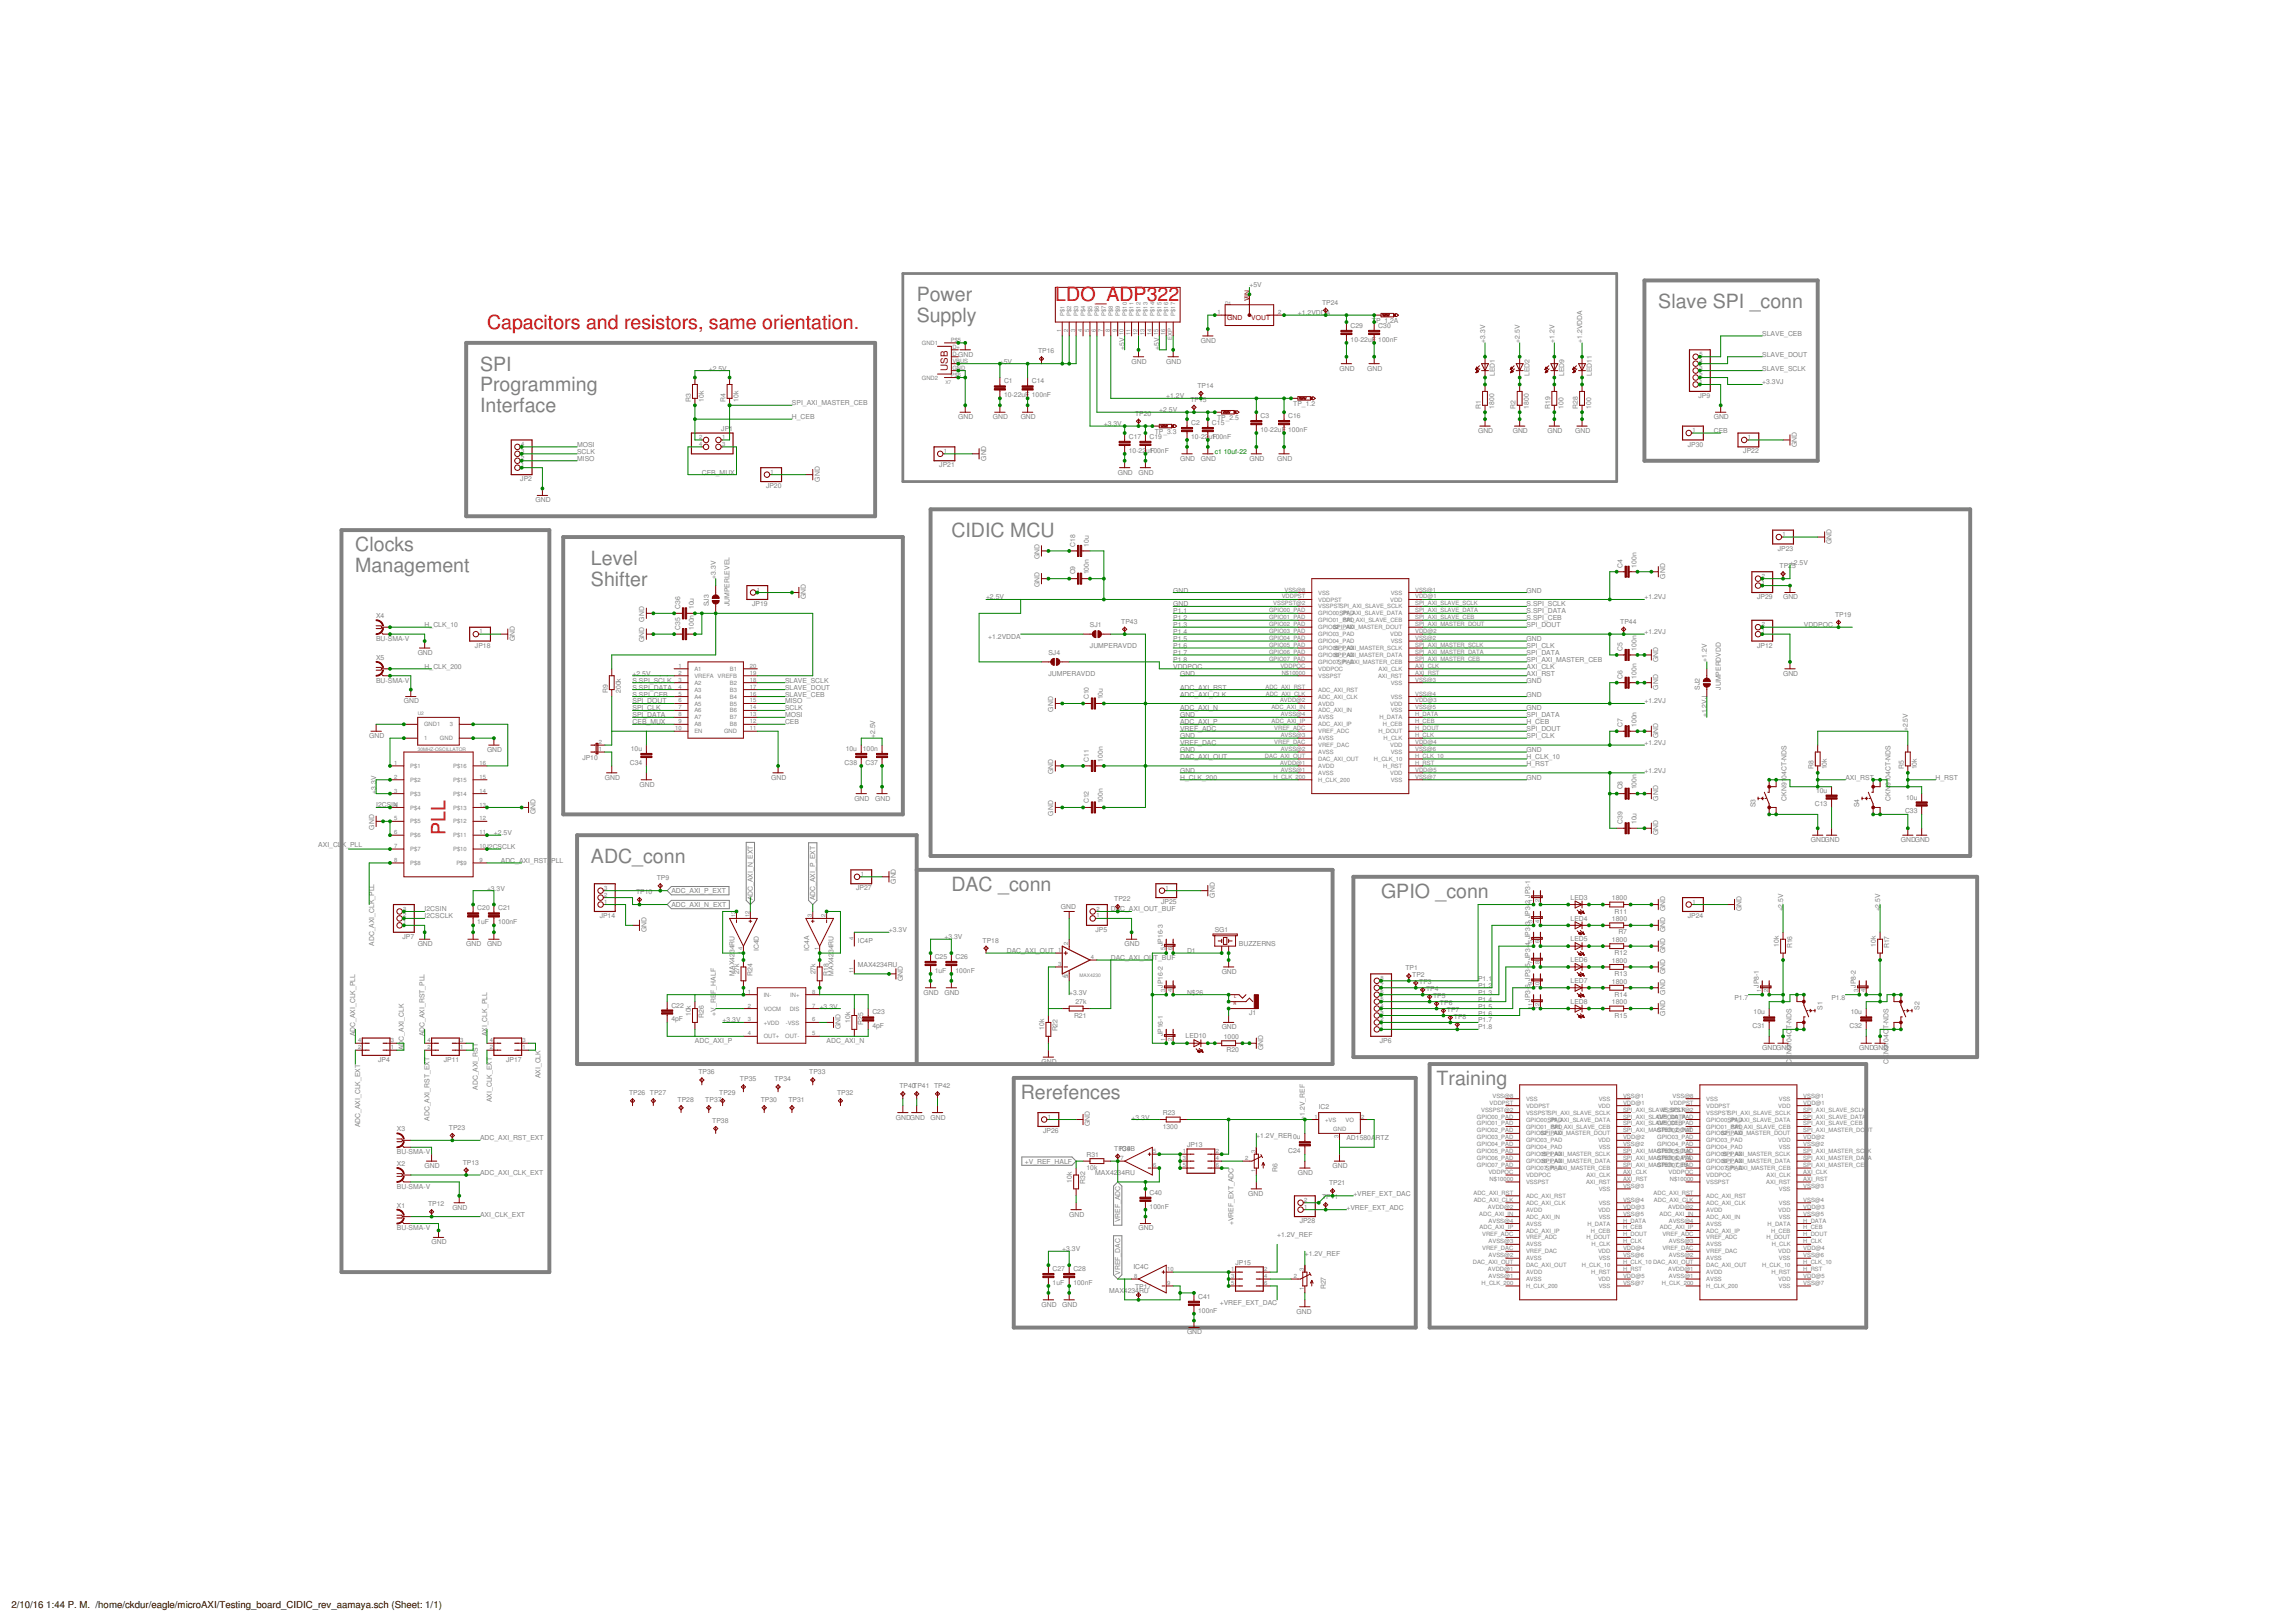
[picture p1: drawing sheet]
<svg xmlns="http://www.w3.org/2000/svg" width="841mm" height="594mm" viewBox="0 0 841 594" stroke-linecap="round" stroke-linejoin="round" font-family="sans-serif">
<defs><g id="words">
<g font-size="7.2" fill="#808080">
<text x="335.9" y="110.4">Power</text>
<text x="607.7" y="112.9">Slave SPI _conn</text>
<text x="335.9" y="118">Supply</text>
<text x="175.9" y="135.7">SPI</text>
<text x="175.9" y="143.4">Programming</text>
<text x="175.9" y="151">Interface</text>
<text x="348.6" y="196.7">CIDIC MCU</text>
<text x="130.2" y="201.8">Clocks</text>
<text x="130.2" y="209.4">Management</text>
<text x="216.6" y="206.9">Level</text>
<text x="216.6" y="214.5">Shifter</text>
<text x="216.6" y="316.1">ADC_conn</text>
<text x="348.6" y="326.2">DAC _conn</text>
<text x="506.1" y="328.8">GPIO _conn</text>
<text x="526.4" y="397.3">Training</text>
<text x="374" y="402.4">Rerefences</text>
</g>
<g font-size="7.2" fill="#f00">
<text x="386.7" y="110.4">LDO_ADP322</text>
<text x="178.5" y="120.5">Capacitors and resistors, same orientation.</text>
<text x="163.2" y="305.9" transform="rotate(-90 163.2 305.9)">PLL</text>
</g>
<text font-size="3.6" fill="#800000" x="347.4" y="135.7" transform="rotate(-90 347.4 135.7)">USB</text>
<g font-size="3.5">
<text x="4.2" y="588.9">2/10/16</text>
<text x="17" y="588.9">1:44 P. M. /home/ckdur/eagle/microAXI/Testing_board_CIDIC_rev_aamaya.sch (Sheet: 1/1)</text>
</g>
<g font-size="2.5" fill="#808080">
<text x="457.8" y="105.3">+5V</text>
<text x="484.5" y="111.6">TP24</text>
<text x="475.6" y="115.4">+1.2VDDA</text>
<text x="502.7" y="118.2">T</text>
<text x="504.3" y="118.2">P_1.2A</text>
<text x="440.1" y="125.6">GND</text>
<text x="494.9" y="125.2">10-22uF</text>
<text x="494.9" y="120.1">C29</text>
<text x="505.1" y="125.2">100nF</text>
<text x="505.1" y="120.1">C30</text>
<text x="544.2" y="125.6" transform="rotate(-90 544.2 125.6)">+3.3V</text>
<text x="556.9" y="125.6" transform="rotate(-90 556.9 125.6)">+2.5V</text>
<text x="569.6" y="125.6" transform="rotate(-90 569.6 125.6)">+1.2V</text>
<text x="579.8" y="125.6" transform="rotate(-90 579.8 125.6)">+1.2VDDA</text>
<text x="645.8" y="123">SLAVE_CEB</text>
<text x="351.2" y="130.7">GND</text>
<text x="380.4" y="129.4">TP16</text>
<text x="412.1" y="128.1" transform="rotate(-90 412.1 128.1)">+5V</text>
<text x="424.8" y="128.1" transform="rotate(-90 424.8 128.1)">+5V</text>
<text x="645.8" y="130.7">SLAVE_DOUT</text>
<text x="259.7" y="135.7">+2.5V</text>
<text x="366.4" y="133.2">+5V</text>
<text x="414.7" y="133.2">GND</text>
<text x="427.4" y="133.2">GND</text>
<text x="490.9" y="135.7">GND</text>
<text x="501" y="135.7">GND</text>
<text x="547.8" y="137.8" transform="rotate(-90 547.8 137.8)">LED1</text>
<text x="560.5" y="137.8" transform="rotate(-90 560.5 137.8)">LED2</text>
<text x="573.2" y="137.8" transform="rotate(-90 573.2 137.8)">LED9</text>
<text x="583.3" y="137.8" transform="rotate(-90 583.3 137.8)">LED11</text>
<text x="645.8" y="135.7">SLAVE_SCLK</text>
<text x="367.9" y="140.4">C1</text>
<text x="378.1" y="140.4">C14</text>
<text x="438.8" y="142.1">TP14</text>
<text x="645.8" y="140.8">+3.3VJ</text>
<text x="253.2" y="147.2" transform="rotate(-90 253.2 147.2)">R3</text>
<text x="258" y="147.2" transform="rotate(-90 258 147.2)">10k</text>
<text x="265.9" y="147.2" transform="rotate(-90 265.9 147.2)">R4</text>
<text x="270.7" y="147.2" transform="rotate(-90 270.7 147.2)">10k</text>
<text x="290.2" y="148.4">SPI_AXI_MASTER_CEB</text>
<text x="367.9" y="145.5">10-22uF</text>
<text x="378.1" y="145.5">100nF</text>
<text x="427.4" y="145.9">+1.2V</text>
<text x="436.3" y="147.2">TP15</text>
<text x="473.9" y="148.7">TP_1.2</text>
<text x="542.7" y="149.7" transform="rotate(-90 542.7 149.7)">R1</text>
<text x="547.5" y="149.7" transform="rotate(-90 547.5 149.7)">1800</text>
<text x="555.4" y="149.7" transform="rotate(-90 555.4 149.7)">R2</text>
<text x="560.2" y="149.7" transform="rotate(-90 560.2 149.7)">1800</text>
<text x="568.1" y="149.7" transform="rotate(-90 568.1 149.7)">R19</text>
<text x="572.9" y="149.7" transform="rotate(-90 572.9 149.7)">100</text>
<text x="578.3" y="149.7" transform="rotate(-90 578.3 149.7)">R28</text>
<text x="583.1" y="149.7" transform="rotate(-90 583.1 149.7)">100</text>
<text x="622.5" y="145.8">JP9</text>
<text x="290.2" y="153.5">H_CEB</text>
<text x="351.2" y="153.5">GND</text>
<text x="363.9" y="153.5">GND</text>
<text x="374" y="153.5">GND</text>
<text x="415.9" y="152.3">TP20</text>
<text x="424.8" y="151">+2.5V</text>
<text x="436.5" y="155.7">C2</text>
<text x="444.1" y="155.7">C15</text>
<text x="446" y="153.8">TP_2.5</text>
<text x="461.9" y="153.1">C3</text>
<text x="472.1" y="153.1">C16</text>
<text x="628" y="153.5">GND</text>
<text x="264.3" y="158">JP1</text>
<text x="404.5" y="156.1">+3.3V</text>
<text x="413.7" y="160.8">C17</text>
<text x="421.3" y="160.8">C19</text>
<text x="423.1" y="158.9">TP_3.3</text>
<text x="436.5" y="160.8">10-22</text>
<text x="442.9" y="160.8">u100nF</text>
<text x="444.3" y="160.8">F</text>
<text x="461.9" y="158.2">10-22uF</text>
<text x="472.1" y="158.2">100nF</text>
<text x="541.7" y="158.6">GND</text>
<text x="554.4" y="158.6">GND</text>
<text x="567.1" y="158.6">GND</text>
<text x="577.2" y="158.6">GND</text>
<text x="628" y="158.6">CEB</text>
<text x="211.5" y="163.7">MOSI</text>
<text x="211.5" y="166.2">SCLK</text>
<text x="413.7" y="165.8">10-22</text>
<text x="420" y="165.8">u100nF</text>
<text x="421.4" y="165.8">F</text>
<text x="618.5" y="163.6">JP30</text>
<text x="638.8" y="166.1">JP22</text>
<text x="658.5" y="163.7" transform="rotate(-90 658.5 163.7)">GND</text>
<text x="211.5" y="168.8">MISO</text>
<text x="257.2" y="173.8">CEB_MUX</text>
<text x="344.2" y="171.2">JP21</text>
<text x="361.3" y="168.8" transform="rotate(-90 361.3 168.8)">GND</text>
<text x="409.6" y="173.8">GND</text>
<text x="417.2" y="173.8">GND</text>
<text x="432.5" y="168.8">GND</text>
<text x="440.1" y="168.8">GND</text>
<text x="457.8" y="168.8">GND</text>
<text x="468" y="168.8">GND</text>
<text x="190.7" y="176.3">JP2</text>
<text x="280.7" y="178.8">JP20</text>
<text x="300.4" y="176.4" transform="rotate(-90 300.4 176.4)">GND</text>
<text x="196.2" y="184">GND</text>
<text x="394" y="200.3" transform="rotate(-90 394 200.3)">C18</text>
<text x="399.1" y="200.3" transform="rotate(-90 399.1 200.3)">10u</text>
<text x="651.5" y="201.7">JP23</text>
<text x="671.2" y="199.2" transform="rotate(-90 671.2 199.2)">GND</text>
<text x="380.9" y="204.8" transform="rotate(-90 380.9 204.8)">GND</text>
<text x="594.6" y="207.9" transform="rotate(-90 594.6 207.9)">C4</text>
<text x="599.7" y="207.9" transform="rotate(-90 599.7 207.9)">100n</text>
<text x="652.1" y="208.1">TP25</text>
<text x="656" y="206.9">+2.5V</text>
<text x="262.3" y="211.9" transform="rotate(-90 262.3 211.9)">+3.3V</text>
<text x="380.9" y="214.9" transform="rotate(-90 380.9 214.9)">GND</text>
<text x="394" y="210.4" transform="rotate(-90 394 210.4)">C9</text>
<text x="399.1" y="210.4" transform="rotate(-90 399.1 210.4)">100n</text>
<text x="610.2" y="211.9" transform="rotate(-90 610.2 211.9)">GND</text>
<text x="275.6" y="222">JP19</text>
<text x="295.3" y="219.6" transform="rotate(-90 295.3 219.6)">GND</text>
<text x="361.3" y="219.6">+2.5V</text>
<text x="429.9" y="217">GND</text>
<text x="559.4" y="217">GND</text>
<text x="602.6" y="219.6">+1.2VJ</text>
<text x="643.9" y="219.4">JP29</text>
<text x="653.4" y="219.6">GND</text>
<text x="137.8" y="226.4">X4</text>
<text x="236.1" y="227.6" transform="rotate(-90 236.1 227.6)">GND</text>
<text x="249.2" y="223.1" transform="rotate(-90 249.2 223.1)">C36</text>
<text x="254.3" y="223.1" transform="rotate(-90 254.3 223.1)">10u</text>
<text x="259.7" y="222.1" transform="rotate(-90 259.7 222.1)">SJ3</text>
<text x="267.4" y="222.1" transform="rotate(-90 267.4 222.1)">JUMPERLEVEL</text>
<text x="429.9" y="224.6">P1.1</text>
<text x="429.9" y="227.2">P1.2</text>
<text x="429.9" y="222.1">GND</text>
<text x="559.4" y="222.1">S.SPI_SCLK</text>
<text x="559.4" y="224.6">S.SPI_DATA</text>
<text x="559.4" y="227.2">S.SPI_CEB</text>
<text x="672.5" y="225.9">TP19</text>
<text x="155.6" y="229.7">H_CLK_10</text>
<text x="249.2" y="230.7" transform="rotate(-90 249.2 230.7)">C35</text>
<text x="254.3" y="230.7" transform="rotate(-90 254.3 230.7)">100n</text>
<text x="399.4" y="229.7">SJ1</text>
<text x="410.9" y="228.4">TP43</text>
<text x="429.9" y="229.7">P1.3</text>
<text x="429.9" y="232.3">P1.4</text>
<text x="559.4" y="229.7">SPI_DOUT</text>
<text x="593.7" y="228.4">TP44</text>
<text x="602.6" y="232.3">+1.2VJ</text>
<text x="661" y="229.7">VDDPOC</text>
<text x="137.8" y="234.8">BU-SMA-V</text>
<text x="153.1" y="239.9">GND</text>
<text x="174" y="237.2">JP18</text>
<text x="188.6" y="234.8" transform="rotate(-90 188.6 234.8)">GND</text>
<text x="236.1" y="235.3" transform="rotate(-90 236.1 235.3)">GND</text>
<text x="362.2" y="234">+1.2VDDA</text>
<text x="384.2" y="239.9">SJ4</text>
<text x="399.4" y="237.3">JUMPERAVDD</text>
<text x="429.9" y="234.8">P1.5</text>
<text x="429.9" y="237.3">P1.6</text>
<text x="429.9" y="239.9">P1.7</text>
<text x="559.4" y="239.9">SPI_DATA</text>
<text x="559.4" y="237.3">SPI_CLK</text>
<text x="559.4" y="234.8">GND</text>
<text x="594.6" y="238.4" transform="rotate(-90 594.6 238.4)">C5</text>
<text x="599.7" y="238.4" transform="rotate(-90 599.7 238.4)">100n</text>
<text x="643.9" y="237.2">JP12</text>
<text x="137.8" y="241.7">X5</text>
<text x="155.6" y="245">H_CLK_200</text>
<text x="429.9" y="242.4">P1.8</text>
<text x="429.9" y="245">VDDPOC</text>
<text x="559.4" y="242.4">SPI_AXI_MASTER_CEB</text>
<text x="559.4" y="245">AXI_CLK</text>
<text x="607.7" y="242.4" transform="rotate(-90 607.7 242.4)">GND</text>
<text x="625.5" y="242.4" transform="rotate(-90 625.5 242.4)">+1.2V</text>
<text x="137.8" y="250">BU-SMA-V</text>
<text x="231.8" y="247.5">+2.5V</text>
<text x="231.8" y="250">S.SPI_SCLK</text>
<text x="287.7" y="250">SLAVE_SCLK</text>
<text x="384.2" y="247.5">JUMPERAVDD</text>
<text x="432.5" y="247.5">GND</text>
<text x="559.4" y="247.5">AXI_RST</text>
<text x="559.4" y="250">GND</text>
<text x="594.6" y="248.5" transform="rotate(-90 594.6 248.5)">C6</text>
<text x="599.7" y="248.5" transform="rotate(-90 599.7 248.5)">100n</text>
<text x="653.4" y="247.5">GND</text>
<text x="148" y="257.7">GND</text>
<text x="222.7" y="253.8" transform="rotate(-90 222.7 253.8)">R9</text>
<text x="227.5" y="253.8" transform="rotate(-90 227.5 253.8)">200k</text>
<text x="231.8" y="252.6">S.SPI_DATA</text>
<text x="231.8" y="255.1">S.SPI_CEB</text>
<text x="231.8" y="257.7">SPI_DOUT</text>
<text x="287.7" y="257.7">MISO</text>
<text x="287.7" y="252.6">SLAVE_DOUT</text>
<text x="287.7" y="255.1">SLAVE_CEB</text>
<text x="399.1" y="256.1" transform="rotate(-90 399.1 256.1)">C10</text>
<text x="404.1" y="256.1" transform="rotate(-90 404.1 256.1)">10u</text>
<text x="432.5" y="255.1">ADC_AXI_CLK</text>
<text x="432.5" y="252.6">ADC_AXI_RST</text>
<text x="559.4" y="255.1">GND</text>
<text x="602.6" y="257.7">+1.2VJ</text>
<text x="607.7" y="252.6" transform="rotate(-90 607.7 252.6)">GND</text>
<text x="622.9" y="252.6" transform="rotate(-90 622.9 252.6)">SJ2</text>
<text x="630.6" y="252.6" transform="rotate(-90 630.6 252.6)">JUMPERDVDD</text>
<text x="231.8" y="262.7">SPI_DATA</text>
<text x="231.8" y="260.2">SPI_CLK</text>
<text x="287.7" y="262.7">MOSI</text>
<text x="287.7" y="260.2">SCLK</text>
<text x="386" y="260.7" transform="rotate(-90 386 260.7)">GND</text>
<text x="432.5" y="260.2">ADC_AXI_N</text>
<text x="432.5" y="262.7">GND</text>
<text x="559.4" y="262.7">SPI_DATA</text>
<text x="559.4" y="260.2">GND</text>
<text x="625.5" y="262.7" transform="rotate(-90 625.5 262.7)">+1.2VJ</text>
<text x="231.8" y="265.3">CEB_MUX</text>
<text x="287.7" y="265.3">CEB</text>
<text x="432.5" y="265.3">ADC_AXI_P</text>
<text x="432.5" y="267.8">VREF_ADC</text>
<text x="559.4" y="265.3">H_CEB</text>
<text x="559.4" y="267.8">SPI_DOUT</text>
<text x="594.6" y="266.3" transform="rotate(-90 594.6 266.3)">C7</text>
<text x="599.7" y="266.3" transform="rotate(-90 599.7 266.3)">100n</text>
<text x="699.1" y="267.8" transform="rotate(-90 699.1 267.8)">+2.5V</text>
<text x="135.3" y="270.4">GND</text>
<text x="178.5" y="275.4">GND</text>
<text x="231.2" y="275.1">10u</text>
<text x="309.9" y="275.1">10u</text>
<text x="316.2" y="275.1">100n</text>
<text x="320.7" y="270.4" transform="rotate(-90 320.7 270.4)">+2.5V</text>
<text x="432.5" y="272.9">VREF_DAC</text>
<text x="432.5" y="270.4">GND</text>
<text x="432.5" y="275.4">GND</text>
<text x="559.4" y="270.4">SPI_CLK</text>
<text x="559.4" y="275.4">GND</text>
<text x="602.6" y="272.9">+1.2VJ</text>
<text x="607.7" y="270.4" transform="rotate(-90 607.7 270.4)">GND</text>
<text x="213.4" y="278.5">JP10</text>
<text x="230.8" y="280.1">C34</text>
<text x="309.5" y="280.1">C38</text>
<text x="317.1" y="280.1">C37</text>
<text x="399.1" y="279" transform="rotate(-90 399.1 279)">C11</text>
<text x="404.1" y="279" transform="rotate(-90 404.1 279)">100n</text>
<text x="432.5" y="278">DAC_AXI_OUT</text>
<text x="559.4" y="280.5">H_RST</text>
<text x="559.4" y="278">H_CLK_10</text>
<text x="664.6" y="281.8" transform="rotate(-90 664.6 281.8)">R8</text>
<text x="669.4" y="281.8" transform="rotate(-90 669.4 281.8)">10k</text>
<text x="697.6" y="281.8" transform="rotate(-90 697.6 281.8)">R5</text>
<text x="702.4" y="281.8" transform="rotate(-90 702.4 281.8)">10k</text>
<text x="221.6" y="285.6">GND</text>
<text x="282.6" y="285.6">GND</text>
<text x="386" y="283.5" transform="rotate(-90 386 283.5)">GND</text>
<text x="432.5" y="283.1">GND</text>
<text x="432.5" y="285.6">H_CLK_200</text>
<text x="559.4" y="285.6">GND</text>
<text x="602.6" y="283.1">+1.2VJ</text>
<text x="654.7" y="285.2" transform="rotate(-90 654.7 285.2)">04CT-NDS</text>
<text x="676.3" y="285.6">AXI_RST</text>
<text x="692.8" y="287.9" transform="rotate(-90 692.8 287.9)">9104CT-NDS</text>
<text x="709.3" y="285.6">H_RST</text>
<text x="137.8" y="290.7" transform="rotate(-90 137.8 290.7)">+3.3V</text>
<text x="234.3" y="288.1">GND</text>
<text x="313.1" y="293.2">GND</text>
<text x="320.7" y="293.2">GND</text>
<text x="594.6" y="289.1" transform="rotate(-90 594.6 289.1)">C8</text>
<text x="599.7" y="289.1" transform="rotate(-90 599.7 289.1)">100n</text>
<text x="607.7" y="293.2" transform="rotate(-90 607.7 293.2)">GND</text>
<text x="654.7" y="293.2" transform="rotate(-90 654.7 293.2)">CKN91</text>
<text x="665.5" y="290.3">10u</text>
<text x="692.8" y="293.2" transform="rotate(-90 692.8 293.2)">CKN</text>
<text x="698.5" y="292.8">10u</text>
<text x="137.8" y="295.8">I2CSIN</text>
<text x="196.2" y="298.3" transform="rotate(-90 196.2 298.3)">GND</text>
<text x="386" y="298.8" transform="rotate(-90 386 298.8)">GND</text>
<text x="399.1" y="294.2" transform="rotate(-90 399.1 294.2)">C12</text>
<text x="404.1" y="294.2" transform="rotate(-90 404.1 294.2)">100n</text>
<text x="643.3" y="295.8" transform="rotate(-90 643.3 295.8)">S3</text>
<text x="665.1" y="295.4">C13</text>
<text x="681.4" y="295.8" transform="rotate(-90 681.4 295.8)">S4</text>
<text x="698.1" y="297.9">C33</text>
<text x="137.1" y="303.8" transform="rotate(-90 137.1 303.8)">GND</text>
<text x="181" y="305.9">+2.5V</text>
<text x="594.6" y="301.8" transform="rotate(-90 594.6 301.8)">C39</text>
<text x="599.7" y="301.8" transform="rotate(-90 599.7 301.8)">10u</text>
<text x="607.7" y="305.9" transform="rotate(-90 607.7 305.9)">GND</text>
<text x="116.6" y="310.2">AXI_CL</text>
<text x="125.2" y="310.2">K_PLL</text>
<text x="178.5" y="311">I2CSCLK</text>
<text x="663.6" y="308.4">GNDGND</text>
<text x="696.6" y="308.4">GNDGND</text>
<text x="183.5" y="316.1">ADC_AXI_RST_PLL</text>
<text x="240.7" y="322.4">TP9</text>
<text x="328.3" y="323.7" transform="rotate(-90 328.3 323.7)">GND</text>
<text x="178.5" y="326.2">+3</text>
<text x="181.3" y="326.2">.3V</text>
<text x="233.1" y="327.5">TP10</text>
<text x="246" y="327.1">ADC_AXI_P_EXT</text>
<text x="275.9" y="329.8" transform="rotate(-90 275.9 329.8)">ADC_AXI_N_EXT</text>
<text x="298.7" y="329.8" transform="rotate(-90 298.7 329.8)">ADC_AXI_P_EXT</text>
<text x="313.7" y="326.1">JP27</text>
<text x="445.2" y="328.8" transform="rotate(-90 445.2 328.8)">GND</text>
<text x="575.6" y="329.5">LED3</text>
<text x="590.7" y="329.8">1800</text>
<text x="155.6" y="333.8">I2CSIN</text>
<text x="174.9" y="333.5">C20</text>
<text x="182.5" y="333.5">C21</text>
<text x="246" y="332.2">ADC_AXI_N_EXT</text>
<text x="388.8" y="333.1">GND</text>
<text x="407.1" y="333.8">DAC_AXI_OUT_BUF</text>
<text x="408.3" y="330">TP22</text>
<text x="425.5" y="331.2">JP25</text>
<text x="560.7" y="331.3" transform="rotate(-90 560.7 331.3)">2 JP3-1</text>
<text x="591.7" y="334.6">R11</text>
<text x="610.2" y="333.8" transform="rotate(-90 610.2 333.8)">GND</text>
<text x="638.2" y="333.8" transform="rotate(-90 638.2 333.8)">GND</text>
<text x="653.4" y="333.8" transform="rotate(-90 653.4 333.8)">+2.5V</text>
<text x="689" y="333.8" transform="rotate(-90 689 333.8)">+2.5V</text>
<text x="155.6" y="336.4">I2CSCLK</text>
<text x="174.9" y="338.5">1uF</text>
<text x="182.5" y="338.5">100nF</text>
<text x="219.8" y="336.3">JP14</text>
<text x="236.9" y="341.5" transform="rotate(-90 236.9 341.5)">GND</text>
<text x="325.8" y="341.5">+3.3V</text>
<text x="401.5" y="341.3">JP5</text>
<text x="445.2" y="341.5">SG1</text>
<text x="560.7" y="338.9" transform="rotate(-90 560.7 338.9)">3 JP3-</text>
<text x="575.6" y="337.1">LED4</text>
<text x="590.7" y="337.4">1800</text>
<text x="610.2" y="341.5" transform="rotate(-90 610.2 341.5)">GND</text>
<text x="618.5" y="336.3">JP24</text>
<text x="137.1" y="346.4" transform="rotate(-90 137.1 346.4)">ADC_AXI_CLK_PLL</text>
<text x="147.5" y="343.9">JP7</text>
<text x="153.1" y="346.5">GND</text>
<text x="170.8" y="346.5">GND</text>
<text x="178.5" y="346.5">GND</text>
<text x="314.3" y="345.3">IC4P</text>
<text x="346.1" y="344">+3</text>
<text x="348.9" y="344">.3V</text>
<text x="360.1" y="345.3">TP18</text>
<text x="412.1" y="346.5">GND</text>
<text x="426.1" y="346.5" transform="rotate(-90 426.1 346.5)">JP16-3</text>
<text x="454" y="346.5">BUZZERNS</text>
<text x="560.7" y="346.5" transform="rotate(-90 560.7 346.5)">4 JP3-</text>
<text x="575.6" y="344.8">LED5</text>
<text x="590.7" y="345">1800</text>
<text x="593.1" y="342.2">R7</text>
<text x="651.9" y="346.8" transform="rotate(-90 651.9 346.8)">10k</text>
<text x="656.7" y="347.3" transform="rotate(-90 656.7 347.3)">R16</text>
<text x="687.5" y="346.8" transform="rotate(-90 687.5 346.8)">10k</text>
<text x="692.3" y="347.3" transform="rotate(-90 692.3 347.3)">R17</text>
<text x="278" y="348.4" transform="rotate(-90 278 348.4)">IC4D</text>
<text x="296.6" y="348.3" transform="rotate(-90 296.6 348.3)">IC4A</text>
<text x="342.5" y="351.2">C25</text>
<text x="350.2" y="351.2">C26</text>
<text x="369" y="349.1">DAC_AXI_OUT</text>
<text x="407.1" y="351.6">DAC_AXI_OU</text>
<text x="422.9" y="351.6">T_BUF</text>
<text x="435" y="349.1">D1</text>
<text x="575.6" y="352.4">LED6</text>
<text x="590.7" y="352.6">1800</text>
<text x="591.7" y="349.8">R12</text>
<text x="610.2" y="349.1" transform="rotate(-90 610.2 349.1)">GND</text>
<text x="269.1" y="357.3" transform="rotate(-90 269.1 357.3)">MAX4234RU</text>
<text x="270.9" y="356.9" transform="rotate(-90 270.9 356.9)">27k</text>
<text x="275.7" y="357.5" transform="rotate(-90 275.7 357.5)">R24</text>
<text x="298.9" y="356.9" transform="rotate(-90 298.9 356.9)">27k</text>
<text x="303.7" y="357.5" transform="rotate(-90 303.7 357.5)">R18</text>
<text x="305.5" y="357.3" transform="rotate(-90 305.5 357.3)">MAX4234RU</text>
<text x="314.3" y="354.2">MAX4234RU</text>
<text x="330.9" y="359.2" transform="rotate(-90 330.9 359.2)">GND</text>
<text x="342.5" y="356.3">1uF</text>
<text x="350.2" y="356.3">100nF</text>
<text x="447.7" y="356.7">GND</text>
<text x="515" y="355.4">TP1</text>
<text x="517.5" y="358">TP2</text>
<text x="541.7" y="359.2">P1.1</text>
<text x="560.7" y="354.1" transform="rotate(-90 560.7 354.1)">5 JP3-</text>
<text x="591.7" y="357.4">R13</text>
<text x="610.2" y="356.7" transform="rotate(-90 610.2 356.7)">GND</text>
<text x="262.3" y="364" transform="rotate(-90 262.3 364)">F_HALF</text>
<text x="338.5" y="364.3">GND</text>
<text x="346.1" y="364.3">GND</text>
<text x="391.8" y="364.3">+3.3V</text>
<text x="426.1" y="361.8" transform="rotate(-90 426.1 361.8)">JP16-2</text>
<text x="435" y="364.3">N$26</text>
<text x="520.1" y="360.5">TP3</text>
<text x="522.6" y="363.1">TP4</text>
<text x="525.2" y="365.6">TP5</text>
<text x="541.7" y="361.8">P1.2</text>
<text x="541.7" y="364.3">P1.3</text>
<text x="560.7" y="361.7" transform="rotate(-90 560.7 361.7)">6 JP3-</text>
<text x="575.6" y="360">LED7</text>
<text x="590.7" y="360.3">1800</text>
<text x="591.7" y="365.1">R14</text>
<text x="610.2" y="364.3" transform="rotate(-90 610.2 364.3)">GND</text>
<text x="644.5" y="361.8" transform="rotate(-90 644.5 361.8)">JP8-1</text>
<text x="680.1" y="361.8" transform="rotate(-90 680.1 361.8)">JP8-2</text>
<text x="246" y="369">C22</text>
<text x="262.3" y="371.9" transform="rotate(-90 262.3 371.9)">+V</text>
<text x="262.3" y="368.8" transform="rotate(-90 262.3 368.8)">_RE</text>
<text x="300.4" y="369.4">+3.3V</text>
<text x="319.7" y="371.6">C23</text>
<text x="394.1" y="367.9">27k</text>
<text x="457.7" y="371.7">J1</text>
<text x="527.7" y="368.1">TP6</text>
<text x="530.2" y="370.7">TP7</text>
<text x="541.7" y="366.9">P1.4</text>
<text x="541.7" y="369.4">P1.5</text>
<text x="541.7" y="371.9">P1.6</text>
<text x="560.7" y="366.9" transform="rotate(-90 560.7 366.9)">JP3-</text>
<text x="575.6" y="367.6">LED8</text>
<text x="590.7" y="367.9">1800</text>
<text x="610.2" y="371.9" transform="rotate(-90 610.2 371.9)">GND</text>
<text x="635.6" y="366.1">P1.7</text>
<text x="642.6" y="371.6">10u</text>
<text x="667.9" y="369.9" transform="rotate(-90 667.9 369.9)">S1</text>
<text x="671.1" y="366.1">P1.8</text>
<text x="678.2" y="371.6">10u</text>
<text x="703.5" y="369.9" transform="rotate(-90 703.5 369.9)">S2</text>
<text x="246" y="374.1">4pF</text>
<text x="253.1" y="372.2" transform="rotate(-90 253.1 372.2)">10k</text>
<text x="257.9" y="372.7" transform="rotate(-90 257.9 372.7)">R26</text>
<text x="264.8" y="374.5">+3.3V</text>
<text x="308" y="377" transform="rotate(-90 308 377)">GND</text>
<text x="311.6" y="374.7" transform="rotate(-90 311.6 374.7)">10k</text>
<text x="316.4" y="375.2" transform="rotate(-90 316.4 375.2)">R</text>
<text x="316.4" y="373.4" transform="rotate(-90 316.4 373.4)">2</text>
<text x="316.4" y="372.1" transform="rotate(-90 316.4 372.1)">5</text>
<text x="319.7" y="376.6">4pF</text>
<text x="382.7" y="377.2" transform="rotate(-90 382.7 377.2)">10k</text>
<text x="387.5" y="377.8" transform="rotate(-90 387.5 377.8)">R22</text>
<text x="393.6" y="372.7">R21</text>
<text x="447.7" y="377">GND</text>
<text x="532.8" y="373.2">TP8</text>
<text x="541.7" y="374.5">P1.7</text>
<text x="541.7" y="377">P1.8</text>
<text x="591.7" y="372.7">R15</text>
<text x="642.2" y="376.6">C31</text>
<text x="677.8" y="376.6">C32</text>
<text x="130.2" y="379.6" transform="rotate(-90 130.2 379.6)">ADC_AXI_CLK_PLL</text>
<text x="155.6" y="379.6" transform="rotate(-90 155.6 379.6)">ADC_AXI_RST_PLL</text>
<text x="178.5" y="379.6" transform="rotate(-90 178.5 379.6)">AXI_CLK_PLL</text>
<text x="254.7" y="382.1">ADC_AXI_P</text>
<text x="302.9" y="382.1">ADC_AXI_N</text>
<text x="426.1" y="379.6" transform="rotate(-90 426.1 379.6)">JP16-1</text>
<text x="434.5" y="380.3">LED10</text>
<text x="448.5" y="380.6">1000</text>
<text x="505.6" y="382">JP6</text>
<text x="138.6" y="389">JP4</text>
<text x="148" y="384.6" transform="rotate(-90 148 384.6)">ADC_AXI_CLK</text>
<text x="162.6" y="389">JP11</text>
<text x="185.5" y="389">JP17</text>
<text x="381.7" y="389.7">GND</text>
<text x="449.5" y="385.4">R20</text>
<text x="462.9" y="384.6" transform="rotate(-90 462.9 384.6)">GND</text>
<text x="645.8" y="384.6">GNDGND</text>
<text x="656.5" y="389.7" transform="rotate(-90 656.5 389.7)">CKN9104CT-NDS</text>
<text x="681.4" y="384.6">GNDGND</text>
<text x="692" y="389.7" transform="rotate(-90 692 389.7)">CKN9104CT-NDS</text>
<text x="198" y="394.9" transform="rotate(-90 198 394.9)">AXI_CLK</text>
<text x="255.9" y="393.5">TP36</text>
<text x="296.6" y="393.5">TP33</text>
<text x="175.2" y="399.2" transform="rotate(-90 175.2 399.2)">ADC_AXI_RST</text>
<text x="230.5" y="401.1">TP26 TP27</text>
<text x="263.6" y="401.1">TP29</text>
<text x="271.2" y="396.1">TP35</text>
<text x="283.9" y="396.1">TP34</text>
<text x="306.7" y="401.1">TP32</text>
<text x="329.6" y="398.6">TP40TP41 TP42</text>
<text x="180.2" y="403.7" transform="rotate(-90 180.2 403.7)">AXI_CLK_EXT</text>
<text x="248.3" y="403.7">TP28</text>
<text x="258.5" y="403.7">TP37</text>
<text x="278.8" y="403.7">TP30</text>
<text x="288.9" y="403.7">TP31</text>
<text x="483.2" y="406.2">IC2</text>
<text x="132" y="412.9" transform="rotate(-90 132 412.9)">ADC_AXI_CLK_EXT</text>
<text x="157.4" y="410.5" transform="rotate(-90 157.4 410.5)">ADC_AXI_RST_EXT</text>
<text x="164.5" y="413.8">TP23</text>
<text x="261" y="411.3">TP38</text>
<text x="328.3" y="410">GNDGND</text>
<text x="341" y="410">GND</text>
<text x="399.4" y="412.6" transform="rotate(-90 399.4 412.6)">GND</text>
<text x="414.7" y="410">+3.3V</text>
<text x="426.1" y="413.3">1300</text>
<text x="426.1" y="408.5">R23</text>
<text x="478.2" y="410" transform="rotate(-90 478.2 410)">+1.2V_REF</text>
<text x="145.4" y="414.4">X3</text>
<text x="175.9" y="417.7">ADC_AXI_RST_EXT</text>
<text x="382.3" y="415">JP26</text>
<text x="460.4" y="416.9">+1.2V_REF10u</text>
<text x="493.4" y="417.7">AD1580A</text>
<text x="504.1" y="417.7">RTZ</text>
<text x="145.4" y="422.7">BU-SMA-V</text>
<text x="398.2" y="423.8">R31</text>
<text x="408.3" y="421.5">TPIC9B</text>
<text x="411.5" y="421.5">34</text>
<text x="435" y="420.2">JP13</text>
<text x="472.1" y="422.4">C24</text>
<text x="145.4" y="427.1">X2</text>
<text x="155.6" y="427.8">GND</text>
<text x="169.6" y="426.5">TP13</text>
<text x="175.9" y="430.4">ADC_AXI_CLK_EXT</text>
<text x="375.6" y="426.2">+V_REF_HALF</text>
<text x="398.2" y="428.6">10k</text>
<text x="401.4" y="430.4">MAX4234RU</text>
<text x="468.1" y="429.1" transform="rotate(-90 468.1 429.1)">R6</text>
<text x="475.6" y="430.4">GND</text>
<text x="488.3" y="427.8">GND</text>
<text x="145.4" y="435.4">BU-SMA-V</text>
<text x="392.8" y="433.1" transform="rotate(-90 392.8 433.1)">10k</text>
<text x="397.6" y="433.7" transform="rotate(-90 397.6 433.7)">R32</text>
<text x="421.3" y="437.6">C40</text>
<text x="457.4" y="438">GND</text>
<text x="487.1" y="434.2">TP21</text>
<text x="495.9" y="438">+VREF_EXT_DAC</text>
<text x="145.4" y="442.3">X1</text>
<text x="156.9" y="441.8">TP12</text>
<text x="165.8" y="443.1">GND</text>
<text x="421.3" y="442.7">100nF</text>
<text x="484.5" y="439.2">TP11</text>
<text x="493.4" y="443.1">+VREF_EXT_ADC</text>
<text x="175.9" y="445.6">AXI_CLK_EXT</text>
<text x="391.8" y="445.6">GND</text>
<text x="410.5" y="447.7" transform="rotate(-90 410.5 447.7)">VREF_ADC</text>
<text x="452" y="448.8" transform="rotate(-90 452 448.8)">+VREF_EXT_ADC</text>
<text x="476.3" y="448">JP28</text>
<text x="145.4" y="450.7">BU-SMA-V</text>
<text x="158.1" y="455.8">GND</text>
<text x="417.2" y="450.7">GND</text>
<text x="468" y="453.2">+1.2V_REF</text>
<text x="389.3" y="458.3">+3.3V</text>
<text x="478.2" y="460.1">+1.2V_REF</text>
<text x="385.7" y="465.5">C27</text>
<text x="393.3" y="465.5">C28</text>
<text x="410.5" y="466.9" transform="rotate(-90 410.5 466.9)">VREF_DAC</text>
<text x="415.3" y="464.6">IC4C</text>
<text x="452.8" y="463.4">JP15</text>
<text x="385.7" y="470.6">1uF</text>
<text x="393.3" y="470.6">100nF</text>
<text x="406.5" y="473.5">MAX4234RU</text>
<text x="415.9" y="472.3">TP17</text>
<text x="485.9" y="472.3" transform="rotate(-90 485.9 472.3)">R27</text>
<text x="381.7" y="478.6">GND</text>
<text x="389.3" y="478.6">GND</text>
<text x="439.1" y="475.7">C41</text>
<text x="447" y="477.8">+VREF_EXT_DAC</text>
<text x="439.1" y="480.8">100nF</text>
<text x="475.2" y="481.2">GND</text>
<text x="435" y="488.8">GND</text>
</g>
<g font-size="2.5" fill="#800000">
<text x="457.8" y="110.4" transform="rotate(-90 457.8 110.4)">VIN</text>
<text x="449.8" y="117.2">GND</text>
<text x="458.5" y="117.2">VOUT</text>
</g>
<g font-size="2.5" fill="#008000">
<text x="445.2" y="166.2">c1</text>
<text x="448.5" y="166.2">10uf-22</text>
</g>
<g font-size="2.1" fill="#808080">
<text x="457.5" y="110" transform="rotate(-90 457.5 110)">3</text>
<text x="390" y="115.6" transform="rotate(-90 390 115.6)">P$1</text>
<text x="392.6" y="115.6" transform="rotate(-90 392.6 115.6)">P$2</text>
<text x="395.1" y="115.6" transform="rotate(-90 395.1 115.6)">P$3</text>
<text x="397.7" y="115.6" transform="rotate(-90 397.7 115.6)">P$4</text>
<text x="400.2" y="115.6" transform="rotate(-90 400.2 115.6)">P$5</text>
<text x="402.7" y="115.6" transform="rotate(-90 402.7 115.6)">P$6</text>
<text x="405.3" y="115.6" transform="rotate(-90 405.3 115.6)">P$7</text>
<text x="407.8" y="115.6" transform="rotate(-90 407.8 115.6)">P$8</text>
<text x="410.4" y="115.6" transform="rotate(-90 410.4 115.6)">P$9</text>
<text x="412.9" y="115.6" transform="rotate(-90 412.9 115.6)">P$10</text>
<text x="415.4" y="115.6" transform="rotate(-90 415.4 115.6)">P$11</text>
<text x="418" y="115.6" transform="rotate(-90 418 115.6)">P$12</text>
<text x="420.5" y="115.6" transform="rotate(-90 420.5 115.6)">P$13</text>
<text x="423.1" y="115.6" transform="rotate(-90 423.1 115.6)">P$14</text>
<text x="425.6" y="115.6" transform="rotate(-90 425.6 115.6)">P$15</text>
<text x="428.1" y="115.6" transform="rotate(-90 428.1 115.6)">P$16</text>
<text x="430.7" y="115.6" transform="rotate(-90 430.7 115.6)">P$17</text>
<text x="446.1" y="115.1">1</text>
<text x="468.4" y="115.1">2</text>
<text x="348.4" y="125.2">P$5</text>
<text x="388.9" y="121.5" transform="rotate(-90 388.9 121.5)">1</text>
<text x="391.5" y="121.5" transform="rotate(-90 391.5 121.5)">2</text>
<text x="394" y="121.5" transform="rotate(-90 394 121.5)">3</text>
<text x="396.5" y="121.5" transform="rotate(-90 396.5 121.5)">4</text>
<text x="399.1" y="121.5" transform="rotate(-90 399.1 121.5)">5</text>
<text x="401.6" y="121.5" transform="rotate(-90 401.6 121.5)">6</text>
<text x="404.2" y="121.5" transform="rotate(-90 404.2 121.5)">7</text>
<text x="406.7" y="121.5" transform="rotate(-90 406.7 121.5)">8</text>
<text x="409.2" y="121.5" transform="rotate(-90 409.2 121.5)">9</text>
<text x="411.8" y="122.7" transform="rotate(-90 411.8 122.7)">10</text>
<text x="414.3" y="122.7" transform="rotate(-90 414.3 122.7)">11</text>
<text x="416.9" y="122.7" transform="rotate(-90 416.9 122.7)">12</text>
<text x="419.4" y="122.7" transform="rotate(-90 419.4 122.7)">13</text>
<text x="421.9" y="122.7" transform="rotate(-90 421.9 122.7)">14</text>
<text x="424.5" y="122.7" transform="rotate(-90 424.5 122.7)">15</text>
<text x="427" y="122.7" transform="rotate(-90 427 122.7)">16</text>
<text x="429.6" y="124.6" transform="rotate(-90 429.6 124.6)">EXP</text>
<text x="337.8" y="126.4">GND1</text>
<text x="349" y="127.8">D+</text>
<text x="349" y="130.3">D-</text>
<text x="622.7" y="130.3">5</text>
<text x="348.4" y="137.9">P$6</text>
<text x="349" y="132.9">VBUS</text>
<text x="349" y="135.4">GND</text>
<text x="622.7" y="137.9">2</text>
<text x="622.7" y="135.4">3</text>
<text x="622.7" y="132.9">4</text>
<text x="337.8" y="139">GND2</text>
<text x="622.7" y="140.5">1</text>
<text x="256.2" y="160.8">2</text>
<text x="264.6" y="160.8">1</text>
<text x="620.2" y="158.3">1</text>
<text x="640.5" y="160.8">1</text>
<text x="191" y="165.9">3</text>
<text x="191" y="163.3">4</text>
<text x="256.2" y="163.3">4</text>
<text x="264.6" y="163.3">3</text>
<text x="345.9" y="165.9">1</text>
<text x="191" y="170.9">1</text>
<text x="191" y="168.4">2</text>
<text x="282.4" y="173.5">1</text>
<text x="653.2" y="196.3">1</text>
<text x="645.6" y="214.1">1</text>
<text x="645.6" y="211.6">2</text>
<text x="277.3" y="216.7">1</text>
<text x="466.6" y="221.7">VSSPST@2</text>
<text x="469.7" y="219.2">VDDPST</text>
<text x="470.7" y="216.7">VSS@8</text>
<text x="483" y="220.3">VDDPST</text>
<text x="483" y="217.8">VSS</text>
<text x="509.4" y="220.3">VDD</text>
<text x="509.7" y="217.8">VSS</text>
<text x="518.6" y="216.7">VSS@1</text>
<text x="518.6" y="219.2">VDD@1</text>
<text x="518.6" y="221.7">SPI_AXI_SLAVE_SCLK</text>
<text x="465.1" y="226.8">GPIO01_PAD</text>
<text x="465.1" y="224.3">GPIO00_PAD</text>
<text x="483" y="227.9">GPIO01_PAD</text>
<text x="483" y="225.4">GPIO00_PAD</text>
<text x="483" y="222.9">VSSPSTSPI_AXI_SLAVE_SCLK</text>
<text x="490.9" y="225.4">SPI_AXI_SLAVE_DATA</text>
<text x="492.2" y="227.9">SPI_AXI_SLAVE_CEB</text>
<text x="518.6" y="224.3">SPI_AXI_SLAVE_DATA</text>
<text x="518.6" y="226.8">SPI_AXI_SLAVE_CEB</text>
<text x="175.7" y="231.9">1</text>
<text x="465.1" y="231.9">GPIO03_PAD</text>
<text x="465.1" y="229.4">GPIO02_PAD</text>
<text x="483" y="233">GPIO03_PAD</text>
<text x="483" y="230.5">GPIO02_PAD</text>
<text x="488.5" y="230.5">SPI_AXI_MASTER_DOUT</text>
<text x="509.4" y="233">VDD</text>
<text x="518.6" y="229.4">SPI_AXI_MASTER_DOUT</text>
<text x="518.6" y="231.9">VDD@2</text>
<text x="645.6" y="231.9">1</text>
<text x="645.6" y="229.4">2</text>
<text x="465.1" y="239.5">GPIO06_PAD</text>
<text x="465.1" y="237">GPIO05_PAD</text>
<text x="465.1" y="234.4">GPIO04_PAD</text>
<text x="483" y="238.1">GPIO0S5PI_AXI_MASTER_SCLK</text>
<text x="483" y="235.6">GPIO04_PAD</text>
<text x="490.8" y="238.1">_PAD</text>
<text x="509.7" y="235.6">VSS</text>
<text x="518.6" y="234.4">VSS@2</text>
<text x="518.6" y="237">SPI_AXI_MASTER_SCLK</text>
<text x="518.6" y="239.5">SPI_AXI_MASTER_DATA</text>
<text x="248.6" y="244.6">1</text>
<text x="254.5" y="245.7">A1</text>
<text x="267.5" y="245.7">B1</text>
<text x="274.8" y="244.6">20</text>
<text x="465.1" y="242.1">GPIO07_PAD</text>
<text x="469.2" y="244.6">VDDPOC</text>
<text x="483" y="245.7">VDDPOC</text>
<text x="483" y="243.2">GPIO07S_PI_AXI_MASTER_CEB</text>
<text x="483" y="240.6">GPIO0S6P_IPAD</text>
<text x="492" y="243.2">PAD</text>
<text x="492.3" y="240.6">_AXI_MASTER_DATA</text>
<text x="505.1" y="245.7">AXI_CLK</text>
<text x="518.6" y="242.1">SPI_AXI_MASTER_CEB</text>
<text x="518.6" y="244.6">AXI_CLK</text>
<text x="248.6" y="247.1">2</text>
<text x="248.6" y="249.7">3</text>
<text x="254.5" y="248.3">VREFA VREFB</text>
<text x="254.5" y="250.8">A2</text>
<text x="267.5" y="250.8">B2</text>
<text x="274.8" y="249.7">18</text>
<text x="274.8" y="247.1">19</text>
<text x="469.7" y="247.1">N$10000</text>
<text x="483" y="248.3">VSSPST</text>
<text x="505" y="248.3">AXI_RST</text>
<text x="509.7" y="250.8">VSS</text>
<text x="518.6" y="247.1">AXI_RST</text>
<text x="518.6" y="249.7">VSS@3</text>
<text x="248.6" y="252.2">4</text>
<text x="248.6" y="254.8">5</text>
<text x="248.6" y="257.3">6</text>
<text x="254.5" y="253.3">A3</text>
<text x="254.5" y="255.9">A4</text>
<text x="267.5" y="255.9">B4</text>
<text x="267.5" y="253.3">B3</text>
<text x="274.8" y="257.3">15</text>
<text x="274.8" y="254.8">16</text>
<text x="274.8" y="252.2">17</text>
<text x="463.8" y="252.2">ADC_AXI_RST</text>
<text x="463.9" y="254.8">ADC_AXI_CLK</text>
<text x="469.1" y="257.3">AVDD@2</text>
<text x="483" y="255.9">ADC_AXI_CLK</text>
<text x="483" y="253.3">ADC_AXI_RST</text>
<text x="509.7" y="255.9">VSS</text>
<text x="518.6" y="254.8">VSS@4</text>
<text x="518.6" y="257.3">VDD@3</text>
<text x="248.6" y="259.8">7</text>
<text x="248.6" y="262.4">8</text>
<text x="254.5" y="258.4">A5</text>
<text x="254.5" y="261">A6</text>
<text x="254.5" y="263.5">A7</text>
<text x="267.5" y="263.5">B7</text>
<text x="267.5" y="261">B6</text>
<text x="267.5" y="258.4">B5</text>
<text x="274.8" y="262.4">13</text>
<text x="274.8" y="259.8">14</text>
<text x="465.9" y="259.8">ADC_AXI_IN</text>
<text x="469.3" y="262.4">AVSS@4</text>
<text x="483" y="263.5">AVSS</text>
<text x="483" y="261">ADC_AXI_IN</text>
<text x="483" y="258.4">AVDD</text>
<text x="505.5" y="263.5">H_DATA</text>
<text x="509.4" y="258.4">VDD</text>
<text x="509.7" y="261">VSS</text>
<text x="518.6" y="259.8">VSS@5</text>
<text x="518.6" y="262.4">H_DATA</text>
<text x="155.4" y="266">GND1</text>
<text x="164.8" y="266">3</text>
<text x="247.4" y="267.5">10</text>
<text x="248.6" y="264.9">9</text>
<text x="254.5" y="266">A8</text>
<text x="254.5" y="268.6">EN</text>
<text x="265.4" y="268.6">GND</text>
<text x="267.5" y="266">B8</text>
<text x="274.8" y="267.5">11</text>
<text x="274.8" y="264.9">12</text>
<text x="466" y="264.9">ADC_AXI_IP</text>
<text x="467" y="267.5">VREF_ADC</text>
<text x="469.3" y="270">AVSS@3</text>
<text x="483" y="268.6">VREF_ADC</text>
<text x="483" y="266">ADC_AXI_IP</text>
<text x="505.1" y="268.6">H_DOUT</text>
<text x="506.8" y="266">H_CEB</text>
<text x="518.6" y="264.9">H_CEB</text>
<text x="518.6" y="267.5">H_DOUT</text>
<text x="518.6" y="270">H_CLK</text>
<text x="155.4" y="271.1">1</text>
<text x="161.2" y="271.1">GND</text>
<text x="219.5" y="275.1">1</text>
<text x="219.5" y="272.5">2</text>
<text x="467" y="272.5">VREF_DAC</text>
<text x="469.3" y="275.1">AVSS@2</text>
<text x="483" y="273.7">VREF_DAC</text>
<text x="483" y="271.1">AVSS</text>
<text x="507.1" y="271.1">H_CLK</text>
<text x="509.4" y="273.7">VDD</text>
<text x="518.6" y="272.5">VDD@4</text>
<text x="518.6" y="275.1">VSS@6</text>
<text x="144.5" y="280.2">1</text>
<text x="150.3" y="281.3">P$1</text>
<text x="166.1" y="281.3">P$16</text>
<text x="175.7" y="280.2">16</text>
<text x="463.5" y="277.6">DAC_AXI_OUT</text>
<text x="469.1" y="280.2">AVDD@1</text>
<text x="483" y="281.3">AVDD</text>
<text x="483" y="278.7">DAC_AXI_OUT</text>
<text x="483" y="276.2">AVSS</text>
<text x="503.5" y="278.7">H_CLK_10</text>
<text x="506.9" y="281.3">H_RST</text>
<text x="509.7" y="276.2">VSS</text>
<text x="518.6" y="277.6">H_CLK_10</text>
<text x="518.6" y="280.2">H_RST</text>
<text x="144.5" y="285.2">2</text>
<text x="150.3" y="286.4">P$2</text>
<text x="166.1" y="286.4">P$15</text>
<text x="175.7" y="285.2">15</text>
<text x="466.7" y="285.2">H_CLK_200</text>
<text x="469.3" y="282.7">AVSS@1</text>
<text x="483" y="286.4">H_CLK_200</text>
<text x="483" y="283.8">AVSS</text>
<text x="509.4" y="283.8">VDD</text>
<text x="509.7" y="286.4">VSS</text>
<text x="518.6" y="282.7">VDD@5</text>
<text x="518.6" y="285.2">VSS@7</text>
<text x="144.5" y="290.3">3</text>
<text x="150.3" y="291.4">P$3</text>
<text x="166.1" y="291.4">P$14</text>
<text x="175.7" y="290.3">14</text>
<text x="144.5" y="295.4">4</text>
<text x="150.3" y="296.5">P$4</text>
<text x="166.1" y="296.5">P$13</text>
<text x="175.7" y="295.4">13</text>
<text x="144.5" y="300.5">5</text>
<text x="144.5" y="305.6">6</text>
<text x="150.3" y="301.6">P$5</text>
<text x="166.1" y="301.6">P$12</text>
<text x="175.7" y="305.6">11</text>
<text x="175.7" y="300.5">12</text>
<text x="144.5" y="310.6">7</text>
<text x="150.3" y="306.7">P$6</text>
<text x="150.3" y="311.8">P$7</text>
<text x="166.1" y="311.8">P$10</text>
<text x="166.1" y="306.7">P$11</text>
<text x="175.7" y="310.6">10</text>
<text x="144.5" y="315.7">8</text>
<text x="150.3" y="316.8">P$8</text>
<text x="167.2" y="316.8">P$9</text>
<text x="175.7" y="315.7">9</text>
<text x="315.4" y="320.8">1</text>
<text x="221.4" y="328.4">2</text>
<text x="221.4" y="325.9">3</text>
<text x="427.2" y="325.9">1</text>
<text x="147.8" y="333.5">3</text>
<text x="221.4" y="331">1</text>
<text x="401.8" y="333.5">2</text>
<text x="561.6" y="330.3" transform="rotate(-90 561.6 330.3)">1</text>
<text x="564.2" y="330.3" transform="rotate(-90 564.2 330.3)">2</text>
<text x="620.2" y="331">1</text>
<text x="147.8" y="338.6">1</text>
<text x="147.8" y="336">2</text>
<text x="269.5" y="336" transform="rotate(-90 269.5 336)">13</text>
<text x="274.6" y="336" transform="rotate(-90 274.6 336)">12</text>
<text x="297.5" y="336" transform="rotate(-90 297.5 336)">3</text>
<text x="302.6" y="336" transform="rotate(-90 302.6 336)">2</text>
<text x="401.8" y="336">1</text>
<text x="561.6" y="337.9" transform="rotate(-90 561.6 337.9)">3</text>
<text x="564.2" y="337.9" transform="rotate(-90 564.2 337.9)">4</text>
<text x="312.7" y="344.2" transform="rotate(-90 312.7 344.2)">4</text>
<text x="391.5" y="346.2" transform="rotate(-90 391.5 346.2)">2</text>
<text x="561.6" y="345.5" transform="rotate(-90 561.6 345.5)">5</text>
<text x="564.2" y="345.5" transform="rotate(-90 564.2 345.5)">6</text>
<text x="272.1" y="349.3" transform="rotate(-90 272.1 349.3)">14</text>
<text x="300" y="348.1" transform="rotate(-90 300 348.1)">1</text>
<text x="387.7" y="348.7">1</text>
<text x="387.7" y="353.8">3</text>
<text x="399.8" y="351.3">4</text>
<text x="427" y="348.1" transform="rotate(-90 427 348.1)">5</text>
<text x="429.6" y="348.1" transform="rotate(-90 429.6 348.1)">6</text>
<text x="561.6" y="353.2" transform="rotate(-90 561.6 353.2)">7</text>
<text x="564.2" y="353.2" transform="rotate(-90 564.2 353.2)">8</text>
<text x="312.7" y="356.3" transform="rotate(-90 312.7 356.3)">11</text>
<text x="391.5" y="358.2" transform="rotate(-90 391.5 358.2)">5</text>
<text x="505.9" y="358.9">8</text>
<text x="274" y="364">1</text>
<text x="279.9" y="365.1">IN-</text>
<text x="289.6" y="365.1">IN+</text>
<text x="297.6" y="364">8</text>
<text x="427" y="363.3" transform="rotate(-90 427 363.3)">3</text>
<text x="429.6" y="363.3" transform="rotate(-90 429.6 363.3)">4</text>
<text x="505.9" y="364">6</text>
<text x="505.9" y="361.4">7</text>
<text x="561.6" y="360.8" transform="rotate(-90 561.6 360.8)">9</text>
<text x="564.2" y="362" transform="rotate(-90 564.2 362)">10</text>
<text x="645.4" y="363.3" transform="rotate(-90 645.4 363.3)">1</text>
<text x="648" y="363.3" transform="rotate(-90 648 363.3)">2</text>
<text x="681" y="363.3" transform="rotate(-90 681 363.3)">3</text>
<text x="683.5" y="363.3" transform="rotate(-90 683.5 363.3)">4</text>
<text x="274" y="369">2</text>
<text x="279.9" y="370.2">VOCM</text>
<text x="289.4" y="370.2">DIS</text>
<text x="297.6" y="369">7</text>
<text x="505.9" y="371.6">3</text>
<text x="505.9" y="369">4</text>
<text x="505.9" y="366.5">5</text>
<text x="561.6" y="369.6" transform="rotate(-90 561.6 369.6)">11</text>
<text x="564.2" y="369.6" transform="rotate(-90 564.2 369.6)">12</text>
<text x="274" y="374.1">3</text>
<text x="279.9" y="375.2">+VDD</text>
<text x="288" y="375.2">-VSS</text>
<text x="297.6" y="374.1">6</text>
<text x="505.9" y="376.7">1</text>
<text x="505.9" y="374.1">2</text>
<text x="131.2" y="381.7">4</text>
<text x="143.3" y="381.7">3</text>
<text x="156.6" y="381.7">4</text>
<text x="168.7" y="381.7">3</text>
<text x="179.5" y="381.7">4</text>
<text x="191.5" y="381.7">3</text>
<text x="274" y="379.2">4</text>
<text x="279.9" y="380.3">OUT+</text>
<text x="287.7" y="380.3">OUT-</text>
<text x="297.6" y="379.2">5</text>
<text x="427" y="381.1" transform="rotate(-90 427 381.1)">1</text>
<text x="429.6" y="381.1" transform="rotate(-90 429.6 381.1)">2</text>
<text x="131.2" y="384.3">2</text>
<text x="143.3" y="384.3">1</text>
<text x="156.6" y="384.3">2</text>
<text x="168.7" y="384.3">1</text>
<text x="179.5" y="384.3">2</text>
<text x="191.5" y="384.3">1</text>
<text x="542.8" y="407.1">VSSPST@2</text>
<text x="545.9" y="404.6">VDDPST</text>
<text x="546.9" y="402.1">VSS@8</text>
<text x="559.2" y="405.7">VDDPST</text>
<text x="559.2" y="403.2">VSS</text>
<text x="585.6" y="405.7">VDD</text>
<text x="585.8" y="403.2">VSS</text>
<text x="594.8" y="402.1">VSS@1</text>
<text x="594.8" y="404.6">VDD@1</text>
<text x="594.8" y="407.1">SPI_AXI_SLAVVES_SSPCSLTK@2</text>
<text x="611.9" y="404.6">VDDPST</text>
<text x="613" y="402.1">VSS@8</text>
<text x="625.3" y="405.7">VDDPST</text>
<text x="625.3" y="403.2">VSS</text>
<text x="651.7" y="405.7">VDD</text>
<text x="651.9" y="403.2">VSS</text>
<text x="660.8" y="402.1">VSS@1</text>
<text x="660.8" y="404.6">VDD@1</text>
<text x="660.8" y="407.1">SPI_AXI_SLAVE_SCLK</text>
<text x="384" y="409.7">1</text>
<text x="481.7" y="409.7">1</text>
<text x="485.6" y="410.8">+VS</text>
<text x="493.1" y="410.8">VO</text>
<text x="498.8" y="409.7">2</text>
<text x="541.3" y="412.2">GPIO01_PAD</text>
<text x="541.3" y="409.7">GPIO00_PAD</text>
<text x="559.2" y="413.3">GPIO01_PAD</text>
<text x="559.2" y="410.8">GPIO00_PAD</text>
<text x="559.2" y="408.3">VSSPSTSPI_AXI_SLAVE_SCLK</text>
<text x="567.1" y="410.8">SPI_AXI_SLAVE_DATA</text>
<text x="568.4" y="413.3">SPI_AXI_SLAVE_CEB</text>
<text x="594.8" y="409.7">SPI_AXI_SLAGVPEI_DATA</text>
<text x="594.8" y="412.2">SPI_AXI_SLAGVPEI_CEB</text>
<text x="611" y="412.2">O01_PAD</text>
<text x="611" y="409.7">O00_PAD</text>
<text x="625.3" y="413.3">GPIO01_PAD</text>
<text x="625.3" y="410.8">GPIO00_PAD</text>
<text x="625.3" y="408.3">VSSPSTSPI_AXI_SLAVE_SCLK</text>
<text x="633.1" y="410.8">SPI_AXI_SLAVE_DATA</text>
<text x="634.4" y="413.3">SPI_AXI_SLAVE_CEB</text>
<text x="660.8" y="409.7">SPI_AXI_SLAVE_DATA</text>
<text x="660.8" y="412.2">SPI_AXI_SLAVE_CEB</text>
<text x="488.6" y="414.1">GND</text>
<text x="490.5" y="416.7" transform="rotate(-90 490.5 416.7)">3</text>
<text x="541.3" y="419.8">GPIO04_PAD</text>
<text x="541.3" y="417.3">GPIO03_PAD</text>
<text x="541.3" y="414.8">GPIO02_PAD</text>
<text x="559.2" y="418.4">GPIO03_PAD</text>
<text x="559.2" y="415.9">GPIO02_PAD</text>
<text x="564.7" y="415.9">SPI_AXI_MASTER_DOUT</text>
<text x="585.6" y="418.4">VDD</text>
<text x="594.8" y="414.8">SPI_AXI_MASTER_DOUT</text>
<text x="594.8" y="417.3">VDD@2</text>
<text x="594.8" y="419.8">VSS@2</text>
<text x="607.3" y="419.8">GPIO04_PAD</text>
<text x="607.3" y="417.3">GPIO03_PAD</text>
<text x="607.3" y="414.8">GPIO02_PAD</text>
<text x="625.3" y="418.4">GPIO03_PAD</text>
<text x="625.3" y="415.9">GPIO02_PAD</text>
<text x="630.7" y="415.9">SPI_AXI_MASTER_DOUT</text>
<text x="651.7" y="418.4">VDD</text>
<text x="660.8" y="414.8">SPI_AXI_MASTER_DOUT</text>
<text x="660.8" y="417.3">VDD@2</text>
<text x="660.8" y="419.8">VSS@2</text>
<text x="410.6" y="424.9">7</text>
<text x="422.6" y="422.4">5</text>
<text x="433.5" y="422.4">1</text>
<text x="433.5" y="424.9">3</text>
<text x="445.5" y="422.4">2</text>
<text x="445.5" y="424.9">4</text>
<text x="456.3" y="424.9">2</text>
<text x="460" y="422.4" transform="rotate(-90 460 422.4)">3</text>
<text x="541.3" y="424.9">GPIO06_PAD</text>
<text x="541.3" y="422.4">GPIO05_PAD</text>
<text x="559.2" y="423.5">GPIO0S5PI_AXI_MASTER_SCLK</text>
<text x="559.2" y="421">GPIO04_PAD</text>
<text x="567" y="423.5">_PAD</text>
<text x="585.8" y="421">VSS</text>
<text x="594.8" y="422.4">SPI_AXI_MASTER_SCLK</text>
<text x="594.8" y="424.9">SPI_AXI_MASTER_DATA</text>
<text x="607.3" y="424.9">GPIO06_PAD</text>
<text x="607.3" y="422.4">GPIO05_PAD</text>
<text x="625.3" y="423.5">GPIO0S5PI_AXI_MASTER_SCLK</text>
<text x="625.3" y="421">GPIO04_PAD</text>
<text x="633" y="423.5">_PAD</text>
<text x="651.9" y="421">VSS</text>
<text x="660.8" y="422.4">SPI_AXI_MASTER_SCL</text>
<text x="660.8" y="424.9">SPI_AXI_MASTER_DAT</text>
<text x="684.4" y="422.4">K</text>
<text x="684.5" y="424.9">A</text>
<text x="422.6" y="427.5">6</text>
<text x="433.5" y="427.5">5</text>
<text x="445.5" y="427.5">6</text>
<text x="460" y="429.4" transform="rotate(-90 460 429.4)">1</text>
<text x="541.3" y="427.5">GPIO07_PAD</text>
<text x="545.4" y="430">VDDPOC</text>
<text x="559.2" y="431.1">VDDPOC</text>
<text x="559.2" y="428.6">GPIO07S_PI_AXI_MASTER_CEB</text>
<text x="559.2" y="426">GPIO0S6P_IPAD</text>
<text x="568.2" y="428.6">PAD</text>
<text x="568.5" y="426">_AXI_MASTER_DATA</text>
<text x="581.3" y="431.1">AXI_CLK</text>
<text x="594.8" y="427.5">SPI_AXI_MASTER_CEB</text>
<text x="594.8" y="430">AXI_CLK</text>
<text x="607.3" y="427.5">GPIO07_PAD</text>
<text x="611.5" y="430">VDDPOC</text>
<text x="625.3" y="431.1">VDDPOC</text>
<text x="625.3" y="428.6">GPIO07S_PI_AXI_MASTER_CEB</text>
<text x="625.3" y="426">GPIO0S6P_IPAD</text>
<text x="634.2" y="428.6">PAD</text>
<text x="634.5" y="426">_AXI_MASTER_DATA</text>
<text x="647.4" y="431.1">AXI_CLK</text>
<text x="660.8" y="427.5">SPI_AXI_MASTER_CEB</text>
<text x="660.8" y="430">AXI_CLK</text>
<text x="540" y="437.6">ADC_AXI_RST</text>
<text x="545.9" y="432.5">N$10000</text>
<text x="559.2" y="433.7">VSSPST</text>
<text x="581.2" y="433.7">AXI_RST</text>
<text x="585.8" y="436.2">VSS</text>
<text x="594.8" y="432.5">AXI_RST</text>
<text x="594.8" y="435.1">VSS@3</text>
<text x="606" y="437.6">ADC_AXI_RST</text>
<text x="611.9" y="432.5">N$10000</text>
<text x="625.3" y="433.7">VSSPST</text>
<text x="647.3" y="433.7">AXI_RST</text>
<text x="651.9" y="436.2">VSS</text>
<text x="660.8" y="432.5">AXI_RST</text>
<text x="660.8" y="435.1">VSS@3</text>
<text x="478" y="442.7">1</text>
<text x="478" y="440.2">2</text>
<text x="540.1" y="440.2">ADC_AXI_CLK</text>
<text x="545.3" y="442.7">AVDD@2</text>
<text x="559.2" y="443.8">AVDD</text>
<text x="559.2" y="441.3">ADC_AXI_CLK</text>
<text x="559.2" y="438.7">ADC_AXI_RST</text>
<text x="585.6" y="443.8">VDD</text>
<text x="585.8" y="441.3">VSS</text>
<text x="594.8" y="440.2">VSS@4</text>
<text x="594.8" y="442.7">VDD@3</text>
<text x="606.1" y="440.2">ADC_AXI_CLK</text>
<text x="611.3" y="442.7">AVDD@2</text>
<text x="625.3" y="443.8">AVDD</text>
<text x="625.3" y="441.3">ADC_AXI_CLK</text>
<text x="625.3" y="438.7">ADC_AXI_RST</text>
<text x="651.7" y="443.8">VDD</text>
<text x="651.9" y="441.3">VSS</text>
<text x="660.8" y="440.2">VSS@4</text>
<text x="660.8" y="442.7">VDD@3</text>
<text x="542.1" y="445.2">ADC_AXI_IN</text>
<text x="545.5" y="447.8">AVSS@4</text>
<text x="559.2" y="448.9">AVSS</text>
<text x="559.2" y="446.4">ADC_AXI_IN</text>
<text x="581.7" y="448.9">H_DATA</text>
<text x="585.8" y="446.4">VSS</text>
<text x="594.8" y="445.2">VSS@5</text>
<text x="594.8" y="447.8">H_DATA</text>
<text x="608.1" y="445.2">ADC_AXI_IN</text>
<text x="611.5" y="447.8">AVSS@4</text>
<text x="625.3" y="448.9">AVSS</text>
<text x="625.3" y="446.4">ADC_AXI_IN</text>
<text x="647.7" y="448.9">H_DATA</text>
<text x="651.9" y="446.4">VSS</text>
<text x="660.8" y="445.2">VSS@5</text>
<text x="660.8" y="447.8">H_DATA</text>
<text x="542.2" y="450.3">ADC_AXI_IP</text>
<text x="543.2" y="452.9">VREF_ADC</text>
<text x="545.5" y="455.4">AVSS@3</text>
<text x="559.2" y="454">VREF_ADC</text>
<text x="559.2" y="451.4">ADC_AXI_IP</text>
<text x="581.3" y="454">H_DOUT</text>
<text x="583" y="451.4">H_CEB</text>
<text x="594.8" y="450.3">H_CEB</text>
<text x="594.8" y="452.9">H_DOUT</text>
<text x="594.8" y="455.4">H_CLK</text>
<text x="608.2" y="450.3">ADC_AXI_IP</text>
<text x="609.2" y="452.9">VREF_ADC</text>
<text x="611.5" y="455.4">AVSS@3</text>
<text x="625.3" y="454">VREF_ADC</text>
<text x="625.3" y="451.4">ADC_AXI_IP</text>
<text x="647.4" y="454">H_DOUT</text>
<text x="649" y="451.4">H_CEB</text>
<text x="660.8" y="450.3">H_CEB</text>
<text x="660.8" y="452.9">H_DOUT</text>
<text x="660.8" y="455.4">H_CLK</text>
<text x="543.2" y="457.9">VREF_DAC</text>
<text x="545.5" y="460.5">AVSS@2</text>
<text x="559.2" y="461.6">AVSS</text>
<text x="559.2" y="459.1">VREF_DAC</text>
<text x="559.2" y="456.5">AVSS</text>
<text x="583.2" y="456.5">H_CLK</text>
<text x="585.6" y="459.1">VDD</text>
<text x="585.8" y="461.6">VSS</text>
<text x="594.8" y="457.9">VDD@4</text>
<text x="594.8" y="460.5">VSS@6</text>
<text x="609.2" y="457.9">VREF_DAC</text>
<text x="611.5" y="460.5">AVSS@2</text>
<text x="625.3" y="461.6">AVSS</text>
<text x="625.3" y="459.1">VREF_DAC</text>
<text x="625.3" y="456.5">AVSS</text>
<text x="649.3" y="456.5">H_CLK</text>
<text x="651.7" y="459.1">VDD</text>
<text x="651.9" y="461.6">VSS</text>
<text x="660.8" y="457.9">VDD@4</text>
<text x="660.8" y="460.5">VSS@6</text>
<text x="427.7" y="465.6">10</text>
<text x="451.2" y="465.6">1</text>
<text x="463.3" y="465.6">2</text>
<text x="477.8" y="465.6" transform="rotate(-90 477.8 465.6)">3</text>
<text x="539.7" y="463">DAC_AXI_OUT</text>
<text x="545.3" y="465.6">AVDD@1</text>
<text x="559.2" y="466.7">AVDD</text>
<text x="559.2" y="464.1">DAC_AXI_OUT</text>
<text x="579.7" y="464.1">H_CLK_10</text>
<text x="583.1" y="466.7">H_RST</text>
<text x="594.8" y="463">H_CLK_10 DAC_AXI_OUT</text>
<text x="594.8" y="465.6">H_RST</text>
<text x="611.3" y="465.6">AVDD@1</text>
<text x="625.3" y="466.7">AVDD</text>
<text x="625.3" y="464.1">DAC_AXI_OUT</text>
<text x="645.7" y="464.1">H_CLK_10</text>
<text x="649.2" y="466.7">H_RST</text>
<text x="660.8" y="463">H_CLK_10</text>
<text x="660.8" y="465.6">H_RST</text>
<text x="415.7" y="468.1">8</text>
<text x="427.7" y="470.6">9</text>
<text x="451.2" y="468.1">3</text>
<text x="451.2" y="470.6">5</text>
<text x="463.3" y="468.1">4</text>
<text x="463.3" y="470.6">6</text>
<text x="474.1" y="468.1">2</text>
<text x="477.8" y="472.5" transform="rotate(-90 477.8 472.5)">1</text>
<text x="542.9" y="470.6">H_CLK_200</text>
<text x="545.5" y="468.1">AVSS@1</text>
<text x="559.2" y="471.8">H_CLK_200</text>
<text x="559.2" y="469.2">AVSS</text>
<text x="585.6" y="469.2">VDD</text>
<text x="585.8" y="471.8">VSS</text>
<text x="594.8" y="468.1">VDD@5</text>
<text x="594.8" y="470.6">VSS@7</text>
<text x="609" y="470.6">H_CLK_200</text>
<text x="611.5" y="468.1">AVSS@1</text>
<text x="625.3" y="471.8">H_CLK_200</text>
<text x="625.3" y="469.2">AVSS</text>
<text x="651.7" y="469.2">VDD</text>
<text x="651.9" y="471.8">VSS</text>
<text x="660.8" y="468.1">VDD@5</text>
<text x="660.8" y="470.6">VSS@7</text>
</g>
<g font-size="1.8" fill="#808080">
<text x="449" y="111.6">D1</text>
<text x="346.5" y="140.8">X7</text>
<text x="153.1" y="262">U2</text>
<text x="153.1" y="275.2">30MHZ-OSCILLATOR</text>
<text x="389.3" y="358">U1</text>
<text x="395.6" y="358">MAX4230</text>
</g>
<g font-size="1.4" fill="#800000">
<text x="452.2" y="365.6">L</text>
<text x="452" y="368.1">R</text>
</g>
</g></defs>
<path d="M330.9 100.2h261.6v76.2h-261.6z" fill="none" stroke="#808080" stroke-width="1"/>
<path d="M602.6 102.7h63.5v66.1h-63.5zM170.8 125.6h149.9v63.5h-149.9zM125.1 194.2h76.2v271.7h-76.2zM206.4 196.7h124.5v101.6h-124.5zM341 186.5h381v127h-381zM335.9 318.6h152.4v71.1h-276.8v-83.8h124.4v83.8M496 321.1h228.5v66.1h-228.5zM371.5 394.8h147.3v91.4h-147.3zM523.9 389.7h160v96.5h-160z" fill="none" stroke="#808080" stroke-width="1.4"/>
<path d="M273.5 308.5h3v21.3l-1.5 1.5-1.5-1.5zM296.3 308.7h3.1v21.1l-1.6 1.5-1.5-1.5zM244.5 326.2l1.5-1.5h21.1v3h-21.1zM244.5 331.3l1.5-1.5h21.3v3h-21.3zM374.5 423.8h18.3l1.6 1.5-1.6 1.5h-18.3zM409.6 432.9l1.5 1.5v14.4h-3v-14.4zM408.1 452.6h3v14.3l-1.5 1.6-1.5-1.6z" fill="none" stroke="#808080" stroke-width=".37"/>
<g fill="none" stroke="#800000" stroke-width=".37">
<path d="M386.7 105.3h45.8v12.7h-45.8zM389.3 118v5M391.8 118v5M394.4 118v5M396.9 118v5M399.4 118v5M402 118v5M404.5 118v5M407.1 118v5M409.6 118v5M412.1 118v5M414.7 118v5"/>
<path d="M417.2 118v5M419.8 118v5M422.3 118v5M424.8 118v5M427.4 118v5M429.9 118v5M445.2 115.4h6.3M449 111.6h17.7v7.6h-17.7zM457.9 107.8v7.6M464.2 115.4h6.4M485 113.6l.8-.7 .8 .7-.8 .8zM485.8 112.9v2.5"/>
<path d="M493.4 118v3M503.6 115.4h2.5M503.6 118v3M506.1 114.8h4.6v1.3h-4.6zM506.6 115l.3 .8 .2-.8 .3 .8 .2-.8 .3 .8 .2-.8 .3 .8 .3-.8 .2 .8 .3-.8M511.3 114.9h.5l.7 .5-.7 .5h-.5zM254.7 138.3v2.5M267.4 138.3v2.5M343.6 126.9h5v10.1h-5M346.1 138.3h5.1M346.1 125.6h5.1M348.6 135.7h2.6"/>
<path d="M348.6 133.2h2.6M348.6 130.7h2.6M348.6 128.1h2.6M351.8 128.1h3.8M353.7 125.6v2.5M366.4 138.3v3M376.6 138.3v3M380.9 131.4l.8-.7 .7 .7-.7 .8zM381.7 130.7v2.5M415.3 130.7h3.8M417.2 128.1v2.6M428 130.7h3.8"/>
<path d="M429.9 128.1v2.6M440.7 123h3.8M442.6 120.5v2.5M491.5 133.2h3.8M493.4 122.5v3.1M493.4 130.7v2.5M501.7 133.2h3.8M503.6 122.5v3.1M503.6 130.7v2.5M540.8 135.3h.2M540.9 135.2h.3M540.9 135h.6"/>
<path d="M540.9 136.5h.1M541 134.9h.6M541 136.4h.2M541 134.8h.5M541 136.2h.5M541.1 134.7h.3M541.1 136.1h.7M541.1 136h.6M541.1 134.6h.2M541.2 135.9h.3M541.2 135.8h.2M541.3 135.7h.1"/>
<path d="M541.7 135l-.6-.5-.3 .9M541.7 135l-.9 .4M541.8 136.1l-.5-.5-.4 .9M541.8 136.1l-.9 .4M542.2 134l-1.4 1.4M542.3 135.1l-1.4 1.4M542.9 133.2h2.6l-1.3 2.5zM542.9 135.7h2.6M544.2 130.7v7.6M553.5 135.3h.2M553.6 135.2h.3M553.6 135h.6"/>
<path d="M553.6 136.5h.1M553.7 134.9h.6M553.7 136.4h.2M553.7 134.8h.5M553.7 136.2h.5M553.8 134.7h.3M553.8 136.1h.7M553.8 136h.6M553.8 134.6h.2M553.8 134.5l.6 .5-.9 .4zM553.9 135.9h.3M553.9 135.8h.2"/>
<path d="M554 135.7h.1M554.5 136.1l-.5-.5-.4 .9M554.5 136.1l-.9 .4M554.9 134l-1.4 1.4M555 135.1l-1.4 1.4M555.6 135.7h2.6M555.6 133.2h2.6l-1.3 2.5zM556.9 130.7v7.6M566.2 135.3h.2M566.3 135.2h.3M566.3 135h.6M566.3 136.5h.1"/>
<path d="M566.4 134.9h.6M566.4 136.4h.2M566.4 134.8h.5M566.4 136.2h.5M566.5 134.7h.3M566.5 136.1h.7M566.5 136h.6M566.5 134.6h.2M566.5 134.5l.6 .5-.9 .4zM566.6 135.9h.3M566.6 135.8h.2M566.7 135.7h.1"/>
<path d="M567.2 136.1l-.5-.5-.4 .9M567.2 136.1l-.9 .4M567.6 134l-1.4 1.4M567.7 135.1l-1.4 1.4M568.3 135.7h2.6M568.3 133.2h2.6l-1.3 2.5zM569.6 130.7v7.6M576.4 135.3h.1M576.4 135.2h.4M576.5 135h.6M576.5 136.5h.1M576.5 134.9h.7"/>
<path d="M576.5 136.4h.3M576.6 136.2h.4M576.6 134.8h.4M576.6 134.7h.3M576.6 136.1h.7M576.7 136h.5M576.7 134.6h.1M576.7 135.9h.4M576.8 135.8h.2M576.8 135.7h.1M577.2 135l-.5-.5-.4 .9M577.2 135l-.9 .4"/>
<path d="M577.3 136.1l-.5-.5-.3 .9M577.3 136.1l-.8 .4M577.7 134l-1.4 1.4M577.8 135.1l-1.3 1.4M578.5 135.7h2.5M578.5 133.2h2.5l-1.2 2.5zM579.8 130.7v7.6M622.4 135.7h.5M622.4 133.2h.5M622.4 138.3h.5M622.4 130.7h.5M253.8 140.8h1.7v5.1h-1.7z"/>
<path d="M254.7 145.9v2.5M266.5 140.8h1.7v5.1h-1.7zM267.4 145.9v2.5M351.8 151h3.8M353.7 148.4v2.6M364.5 151h3.8M366.4 142.9v3M366.4 148.4v2.6M374.7 151h3.8M376.6 142.9v3M376.6 148.4v2.6M412.1 158.6v3"/>
<path d="M416.5 154.3l.7-.8 .8 .8-.8 .7zM417.2 153.5v2.6M419.8 158.6v3M422.3 156.1h2.5M424.8 155.4h4.6v1.3h-4.6zM425.3 155.7l.3 .7 .3-.7 .2 .7 .3-.7 .2 .7 .3-.7 .2 .7 .3-.7 .2 .7 .3-.7M430 155.6h.6l.6 .5-.6 .5h-.6zM435 153.5v3.1M435 158.1v3M436.8 149.2l.7-.8 .8 .8-.8 .8zM437.5 148.4v2.6M439.3 144.1l.8-.7 .7 .7-.7 .8z"/>
<path d="M440.1 143.4v2.5M442.6 153.5v3.1M442.6 158.1v3M445.2 151h2.5M447.7 150.3h4.6v1.3h-4.6zM448.2 150.6l.3 .8 .2-.8 .3 .8 .2-.8 .3 .8 .2-.8 .3 .8 .2-.8 .3 .8 .2-.8M452.9 150.5h.5l.6 .5-.6 .5h-.5zM460.4 151v3M460.4 155.6v3M470.6 151v3M470.6 155.6v3M473.1 145.9h2.5"/>
<path d="M475.6 145.3h4.6v1.2h-4.6zM476.1 145.5l.3 .8 .3-.8 .2 .8 .3-.8 .2 .8 .3-.8 .2 .8 .3-.8 .2 .8 .3-.8M480.8 145.4h.6l.6 .5-.6 .5h-.6zM542.3 156.1h3.8M543.3 143.4h1.8v5h-1.8zM544.2 140.8v2.6M544.2 148.4v2.6M544.2 153.5v2.6M555 156.1h3.8M556 143.4h1.8v5h-1.8zM556.9 140.8v2.6M556.9 148.4v2.6"/>
<path d="M556.9 153.5v2.6M567.7 156.1h3.8M568.7 143.4h1.8v5h-1.8zM569.6 140.8v2.6M569.6 148.4v2.6M569.6 153.5v2.6M577.8 156.1h3.9M578.9 143.4h1.7v5h-1.7zM579.8 140.8v2.6M579.8 148.4v2.6M579.8 153.5v2.6M619.8 158.6h.6"/>
<path d="M622.4 140.8h.5M628.6 151h3.9M630.6 148.4v2.6M656 159.2v3.8M190.6 166.2h.6M190.6 171.3h.6M190.6 168.8h.6M190.6 163.7h.6M198.8 178.9v2.6M257.2 163.7h.6M257.2 161.1h.6M264.3 163.7h.5"/>
<path d="M264.3 161.1h.5M282 173.8h.6M295.3 173.8h2.5M297.8 171.9v3.8M345.5 166.2h.6M356.3 166.2h2.5M358.8 164.3v3.8M410.2 171.3h3.8M412.1 163.2v3M412.1 168.8v2.5M417.9 171.3h3.8M419.8 163.2v3"/>
<path d="M419.8 168.8v2.5M433.1 166.2h3.8M435 163.7v2.5M440.7 166.2h3.8M442.6 163.7v2.5M458.5 166.2h3.8M460.4 163.7v2.5M468.7 166.2h3.8M470.6 163.7v2.5M640.2 161.1h.5M653.4 161.1h2.6M196.9 181.5h3.8"/>
<path d="M381.7 199.9v3.8M652.9 196.7h.5M666.1 196.7h2.6M668.7 194.8v3.8M262.3 214.5v3.4M277 217h.5M290.2 217h2.6M292.8 215.1v3.8M381.7 211.9h2.5M381.7 210v3.8M381.7 201.8h2.5M391.8 211.9h3.1"/>
<path d="M391.8 201.8h3.1M396.4 211.9h3M396.4 201.8h3M475.6 217h5.1M475.6 219.6h5.1M480.7 211.9h35.6v78.8h-35.6zM516.3 217h5.1M516.3 219.6h5.1M592.5 209.4h3M597 209.4h3.1M605.2 209.4h2.5M607.7 207.5v3.8"/>
<path d="M645.2 211.9h.6M645.2 214.5h.6M652.7 210.2l.7-.8 .8 .8-.8 .7zM653.4 209.4v2.5M654 217h3.9M656 214.5v2.5M137.8 229.2h1.8l.3 .5M139.6 231.5l.8 .8h2.5M139.9 229.7h3M139.9 229.7l-.3 .5h-1.8M153.7 237.3h3.8M155.6 234.8v2.5"/>
<path d="M175.4 232.3h.5M183.5 232.3h2.6M186.1 230.4v3.8M236.9 232.3h2.5M236.9 222.7v3.8M236.9 230.4v3.8M236.9 224.6h2.5M247 232.3h3.1M247 224.6h3.1M251.6 232.3h3.1M251.6 224.6h3.1M262.3 221.2v3.4"/>
<path d="M396.9 232.3h3.4M403.6 232.3h3.5M411.4 230.5l.7-.8 .8 .8-.8 .7zM412.1 229.7v2.6M475.6 239.9h5.1M475.6 237.3h5.1M475.6 232.3h5.1M475.6 229.7h5.1M475.6 224.6h5.1M475.6 222.1h5.1M475.6 227.2h5.1M475.6 234.8h5.1"/>
<path d="M516.3 239.9h5.1M516.3 237.3h5.1M516.3 232.3h5.1M516.3 229.7h5.1M516.3 224.6h5.1M516.3 222.1h5.1M516.3 227.2h5.1M516.3 234.8h5.1M592.5 239.9h3M594.2 230.5l.8-.8 .8 .8-.8 .7zM595 229.7v2.6M597 239.9h3.1"/>
<path d="M602.6 239.9h2.6M605.2 238v3.8M645.2 232.3h.6M645.2 229.7h.6M673 227.9l.7-.7 .8 .7-.8 .8zM673.7 227.2v2.5M137.8 244.5h1.8l.3 .5M139.6 246.7l.8 .8h2.5M139.9 245h3M139.9 245l-.3 .5h-1.8M148.6 255.1h3.8M150.5 252.6v2.5"/>
<path d="M223.3 247.5h1.8v5.1h-1.8zM224.2 245v2.5M224.2 252.6v2.5M247 255.1h5.1M247 245h5.1M247 247.5h5.1M247 252.6h5.1M247 250h5.1M247 257.7h5.1M252.1 242.4h20.3v28h-20.3zM272.4 255.1h5.1M272.4 245h5.1"/>
<path d="M272.4 247.5h5.1M272.4 252.6h5.1M272.4 250h5.1M272.4 257.7h5.1M381.7 242.4h3.4M386.7 257.7h2.6M386.7 255.8v3.8M388.4 242.4h3.4M396.9 257.7h3M401.5 257.7h3M475.6 255.1h5.1M475.6 245h5.1"/>
<path d="M475.6 247.5h5.1M475.6 252.6h5.1M475.6 257.7h5.1M475.6 242.4h5.1M516.3 255.1h5.1M516.3 245h5.1M516.3 247.5h5.1M516.3 250h5.1M516.3 257.7h5.1M516.3 242.4h5.1M592.5 250h3M597 250h3.1"/>
<path d="M602.6 250h2.6M605.2 248.1v3.8M625.5 245v3.4M625.5 251.7v3.4M654 245h3.9M656 242.4v2.6M135.9 267.8h3.8M137.8 265.3v2.5M148 275.4h25.4v45.7h-25.4zM148 270.4h5.1M148 265.3h5.1M153.1 262.7h15.2v10.2h-15.2z"/>
<path d="M168.3 270.4h5.1M168.3 265.3h5.1M179.1 272.9h3.8M181 270.4v2.5M217.8 275.4h3.8M217.8 272.9h3.8M236.9 272.9v3M236.9 277.5v3M247 267.8h5.1M247 262.7h5.1M247 265.3h5.1M247 260.2h5.1"/>
<path d="M272.4 267.8h5.1M272.4 262.7h5.1M272.4 265.3h5.1M272.4 260.2h5.1M315.6 272.9v3M315.6 277.5v3M323.2 272.9v3M323.2 277.5v3M386.7 278.6v3.8M475.6 275.4h5.1M475.6 267.8h5.1M475.6 272.9h5.1"/>
<path d="M475.6 262.7h5.1M475.6 270.4h5.1M475.6 265.3h5.1M475.6 260.2h5.1M475.6 278h5.1M516.3 275.4h5.1M516.3 267.8h5.1M516.3 272.9h5.1M516.3 262.7h5.1M516.3 270.4h5.1M516.3 265.3h5.1M516.3 260.2h5.1"/>
<path d="M516.3 278h5.1M592.5 267.8h3M597 267.8h3.1M602.6 267.8h2.6M605.2 265.9v3.8M665.2 275.4h1.8v5.1h-1.8zM666.1 272.9v2.5M698.2 275.4h1.8v5.1h-1.8zM699.1 272.9v2.5M137.8 298.9v3.8M142.9 280.5h5.1M142.9 290.7h5.1"/>
<path d="M142.9 295.7h5.1M142.9 285.6h5.1M173.4 280.5h5.1M173.4 290.7h5.1M173.4 295.7h5.1M173.4 285.6h5.1M191.2 295.7h2.5M193.7 293.8v3.8M222.3 283.1h3.8M224.2 280.5v2.6M235 285.6h3.8M236.9 283.1v2.5"/>
<path d="M283.2 283.1h3.8M285.1 280.5v2.6M313.7 290.7h3.8M315.6 288.1v2.6M321.3 290.7h3.8M323.2 288.1v2.6M386.7 280.5h2.6M386.7 293.8v3.8M386.7 295.7h2.6M396.9 280.5h3M396.9 295.7h3M401.5 280.5h3"/>
<path d="M401.5 295.7h3M475.6 280.5h5.1M475.6 283.1h5.1M475.6 285.6h5.1M516.3 280.5h5.1M516.3 283.1h5.1M516.3 285.6h5.1M592.5 290.7h3M597 290.7h3.1M602.6 290.7h2.6M605.2 288.8v3.8M644.3 292.4h.5"/>
<path d="M644.3 291.9v1M645.3 292.4h1M646 291.9l-.5 .5 .5 .5M646.6 290.2l1.7 4.3v3.8M646.8 292.4h.5M648.3 295.7h2.6v2.6M648.3 285.6v4.6h-.5M650.9 285.6v2.5h-2.6M666.1 280.5v2.6M671.2 288.1v3.1M671.2 292.7v3M682.4 292.4h.5"/>
<path d="M682.4 291.9v1M683.4 292.4h1M684.1 291.9l-.5 .5 .5 .5M684.7 290.2l1.7 4.3v3.8M684.9 292.4h.5M686.4 295.7h2.6v2.6M686.4 285.6v4.6h-.5M689 285.6v2.5h-2.6M699.1 280.5v2.6M704.2 290.7v3M704.2 295.2v3.1M137.8 300.8h2.6"/>
<path d="M142.9 305.9h5.1M142.9 300.8h5.1M142.9 311h5.1M142.9 316.1h5.1M173.4 305.9h5.1M173.4 300.8h5.1M173.4 311h5.1M173.4 316.1h5.1M325.8 319.2v3.8M592.5 303.4h3M597 303.4h3.1M602.6 303.4h2.6"/>
<path d="M605.2 301.5v3.8M664.2 305.9h3.8M666.1 303.4v2.5M669.3 305.9h3.8M671.2 303.4v2.5M697.2 305.9h3.8M699.1 303.4v2.5M702.3 305.9h3.8M704.2 303.4v2.5M147.4 338.9h.6M147.4 333.8h.6M147.4 336.4h.6"/>
<path d="M173.4 331.3v3M173.4 335.9v3M181 331.3v3M181 335.9v3M221.1 331.3h.5M221.1 326.2h.5M221.1 328.8h.5M231.8 338.9h2.5M233.6 329.5l.7-.7 .8 .7-.8 .8zM234.3 328.8v2.5M234.3 337v3.8M241.2 324.4l.8-.7 .7 .7-.7 .8z"/>
<path d="M242 323.7v2.5M267.4 336.4h10.1l-5.1 10.1zM269.9 333.8v2.6M269.9 336.9v1M274.5 337.4h1M275 333.8v2.6M275 336.9v1M295.3 336.4h10.2l-5.1 10.1zM297.3 337.4h1M297.8 333.8v2.6M297.8 336.9v1M302.9 333.8v2.6"/>
<path d="M302.9 336.9v1M315.1 321.1h.5M323.2 321.1h2.6M389.9 333.8h3.8M391.8 333.8v2.6M401.4 333.8h.6M401.4 336.4h.6M408.8 332.1l.8-.8 .8 .8-.8 .7zM409.6 331.3v2.5M426.8 326.2h.6M440.1 326.2h2.5M442.6 324.3v3.8"/>
<path d="M562 327.5v3.8M562 335.1v3.8M564.5 327.5v3.8M564.5 335.1v3.8M574.7 331.3h7.6M574.7 338.9h7.6M577.2 330l2.6 1.3-2.6 1.3zM577.2 337.7l2.6 1.2-2.6 1.3zM578 333.3l1.4 1.4M578.5 334.3h.7M578.6 334.2h.6M578.7 334.5h.6"/>
<path d="M578.8 334.1h.3M578.9 334h.2M579 333.8l-.5 .5 .9 .4M579 333.8l.4 .9M579 333.9h.1M579 334.6h.3M579.1 333.2l1.4 1.4M579.3 334.7h.1M579.6 334.2l.9 .4M579.6 334.2h.7M579.8 330v2.6M579.8 337.7v2.5"/>
<path d="M579.8 334.1h.5M579.9 334h.4M579.9 334.3h.5M580 333.9h.2M580.1 333.7l-.5 .5M580.1 333.7l.4 .9M580.1 333.7h.1M580.2 334.5h.3M580.5 334.6h.1M587.4 331.3h2.5M587.4 338.9h2.5M589.9 330.4h5.1v1.8h-5.1z"/>
<path d="M589.9 338h5.1v1.8h-5.1zM595 331.3h2.5M595 338.9h2.5M605.2 331.3h2.5M605.2 338.9h2.5M607.7 329.4v3.8M607.7 337v3.8M619.8 331.3h.6M633.1 331.3h2.5M635.6 329.4v3.8M153.7 344h3.8M155.6 341.5v2.5"/>
<path d="M171.5 344h3.8M173.4 341.5v2.5M179.1 344h3.8M181 341.5v2.5M271.5 354.2h1.8v5h-1.8zM272.4 346.5v2.6M272.4 351.6v2.6M272.4 359.2v2.6M299.5 354.2h1.8v5h-1.8zM300.4 346.5v2.6M300.4 351.6v2.6M300.4 359.2v2.6"/>
<path d="M313.1 341.5v5M313.1 351.6v5.1M325.8 356.7h2.5M328.3 354.8v3.8M341 349.1v3M341 353.7v3M341 359.2v2.6M348.6 349.1v3M348.6 353.7v3M348.6 359.2v2.6M360.6 347.3l.7-.8 .8 .8-.8 .8zM361.3 346.5v2.6"/>
<path d="M386.7 354.2h2.6M386.7 349.1h2.6M389.9 354.2h1.3M389.9 349.1h1.3M390.5 348.4v1.3M391.8 344v3.7M391.8 355.5v3.7M399.4 351.6h2.6M412.8 344h3.8M414.7 341.5v2.5M427.4 345.3v3.8M429.9 345.3v3.8"/>
<path d="M444.5 342.1h8.9v.6h-8.9zM445.2 342.7v3.8h7.6v-3.8M446.4 344.6h1.3M447.7 344v1.3M447.7 346.5v2.6M448.3 354.2h3.8M448.3 343.4h1.3v2.5h-1.3zM450.2 344.6h1.3M450.2 344v1.3M450.2 346.5v2.6M450.2 351.6v2.6M505.5 359.2h.6"/>
<path d="M515.5 357.5l.8-.8 .7 .8-.7 .7zM516.3 356.7v2.5M518.8 359.2l.8 .8-.8 .8-.7-.8zM518.8 359.2v2.6M562 342.7v3.8M562 350.4v3.8M562 358v3.8M564.5 342.7v3.8M564.5 350.4v3.8M564.5 358v3.8M574.7 346.5h7.6M574.7 354.2h7.6"/>
<path d="M577.2 345.3l2.6 1.2-2.6 1.3zM577.2 352.9l2.6 1.3-2.6 1.2zM578 341l1.4 1.3M578 348.6l1.4 1.4M578 356.2l1.4 1.4M578.5 342l.5-.5 .4 .8zM578.5 349.6l.5-.5 .4 .9zM578.5 357.2l.5-.5 .4 .9zM578.5 341.9h.7M578.5 349.5h.7M578.6 357.1h.6M578.6 357.3h.6"/>
<path d="M578.7 341.8h.4M578.7 349.7h.5M578.7 349.4h.4M578.7 342.1h.5M578.7 357h.4M578.8 341.7h.3M578.8 349.3h.3M578.8 356.9h.3M578.9 341.6h.2M578.9 357.4h.4M578.9 349.2h.1M578.9 349.8h.4"/>
<path d="M578.9 356.8h.1M579 342.2h.3M579.1 340.8l1.4 1.4M579.1 348.4l1.4 1.4M579.1 356.1l1.4 1.4M579.2 357.5h.1M579.2 349.9h.2M579.2 342.3h.2M579.6 341.8l.9 .4M579.6 341.8l.5-.5 .4 .9M579.6 349.5l.9 .3M579.6 349.5l.5-.5 .4 .8"/>
<path d="M579.6 357.1l.5-.5 .4 .9zM579.7 341.8h.6M579.7 349.4h.6M579.7 357h.6M579.8 345.3v2.5M579.8 352.9v2.5M579.8 357.1h.6M579.8 341.7h.5M579.8 349.5h.6M579.8 349.3h.5M579.8 356.9h.5M579.8 341.9h.6"/>
<path d="M579.9 341.6h.3M579.9 349.2h.3M579.9 356.8h.3M580 341.5h.2M580 357.3h.4M580.1 349.1h.1M580.1 356.7h.1M580.1 349.7h.4M580.1 342.1h.4M580.3 357.4h.2M580.4 349.8h.1M580.4 342.2h.1"/>
<path d="M587.4 346.5h2.5M587.4 354.2h2.5M589.9 345.7h5.1v1.7h-5.1zM589.9 353.3h5.1v1.7h-5.1zM595 346.5h2.5M595 354.2h2.5M605.2 346.5h2.5M605.2 354.2h2.5M607.7 344.6v3.8M607.7 352.3v3.8M607.7 359.9v3.8M652.5 344h1.8v5.1h-1.8z"/>
<path d="M653.4 341.5v2.5M653.4 349.1v2.5M688.1 344h1.8v5.1h-1.8zM689 341.5v2.5M689 349.1v2.5M244.5 366.9v3M244.5 371.4v3.1M253.8 369.4h1.7v5.1h-1.7zM254.7 366.9v2.5M254.7 374.5v2.5M272.4 374.5h5.1M272.4 369.4h5.1"/>
<path d="M272.4 364.3h5.1M272.4 379.6h5.1M277.5 361.8h17.8v20.3h-17.8zM295.3 374.5h5.1M295.3 369.4h5.1M295.3 364.3h5.1M295.3 379.6h5.1M302.9 374.5h2.6M305.5 372.6v3.8M312.2 371.9h1.8v5.1h-1.8zM313.1 369.4v2.5M313.1 377v2.6"/>
<path d="M318.2 369.4v3M318.2 374v3M339.1 361.8h3.8M346.7 361.8h3.8M383.3 374.5h1.8v5.1h-1.8zM384.2 371.9v2.6M384.2 379.6v2.5M389.3 369.4h2.5M391.8 368.5h5.1v1.8h-5.1zM396.9 369.4h2.5M427.4 360.5v3.8M427.4 378.3v3.8"/>
<path d="M429.9 360.5v3.8M429.9 378.3v3.8M448.3 374.5h3.8M450.2 369.4h10.2M450.2 366.9h6.4l1.3-1.3 1.2 1.3M450.2 364.3h3.8l1.3 1.3 1.3-1.3M450.2 371.9v2.6M505.5 377h.6M505.5 374.5h.6M505.5 371.9h.6M505.5 369.4h.6M505.5 366.9h.6"/>
<path d="M505.5 364.3h.6M505.5 361.8h.6M521.4 361.8l.7 .7-.7 .8-.8-.8zM521.4 361.8v2.5M523.9 364.3l.8 .8-.8 .7-.8-.7zM523.9 364.3v2.6M526.4 366.9l.8 .7-.8 .8-.7-.8zM526.4 366.9v2.5M529 369.4l.7 .8-.7 .7-.8-.7zM529 369.4v2.5M531.5 371.9l.8 .8-.8 .8-.8-.8zM531.5 371.9v2.6"/>
<path d="M534 374.5l.8 .7-.8 .8-.7-.8zM534 374.5v2.5M562 365.6v3.8M564.5 365.6v3.8M574.7 369.4h7.6M574.7 361.8h7.6M577.2 360.5l2.6 1.3-2.6 1.3zM577.2 368.1l2.6 1.3-2.6 1.3zM578 363.8l1.4 1.4M578 371.4l1.4 1.4M578.5 372.4h.7M578.5 364.8h.7"/>
<path d="M578.6 364.7h.6M578.6 372.3h.6M578.7 364.6h.4M578.7 372.2h.4M578.8 372.6h.5M578.8 364.5h.3M578.8 365h.5M578.8 372.1h.3M579 364.4h.1M579 372h.1M579 364.3l-.5 .5 .9 .4M579 364.3l.4 .9"/>
<path d="M579 371.9l-.5 .5 .9 .4M579 371.9l.4 .9M579.1 372.7h.2M579.1 363.7l1.4 1.4M579.1 365.1h.2M579.1 371.3l1.4 1.4M579.4 372.8h.1M579.6 364.7l.5-.5 .4 .9zM579.6 372.3l.9 .4M579.6 372.3l.5-.5 .4 .9M579.7 372.3h.7M579.7 364.7h.7"/>
<path d="M579.7 364.6h.6M579.7 372.2h.6M579.8 360.5v2.6M579.8 368.1v2.6M579.8 364.5h.5M579.9 372.1h.4M579.9 372.4h.5M580 364.4h.2M580 372h.2M580 364.8h.4M580.1 364.3h.1M580.1 371.9h.1"/>
<path d="M580.2 372.6h.3M580.3 365h.2M580.5 372.7h.1M587.4 369.4h2.5M587.4 361.8h2.5M589.9 360.9h5.1v1.8h-5.1zM589.9 368.5h5.1v1.8h-5.1zM595 369.4h2.5M595 361.8h2.5M605.2 369.4h2.5M605.2 361.8h2.5M607.7 367.5v3.8"/>
<path d="M645.8 360.5v3.8M648.3 360.5v3.8M648.3 369.4v3M648.3 374v3M648.3 379.6v2.5M653.4 379.6v2.5M658.5 364.3v2.6h2.5M661 374.5h-2.5v2.5M661 364.3v3.8l1.8 4.3M661.5 372.4h-.5v4.6M662.1 370.2h.5M663.1 370.2h1"/>
<path d="M663.3 369.7l.5 .5-.5 .5M664.6 370.2h.5M665.1 369.7v1M681.4 360.5v3.8M683.9 360.5v3.8M683.9 369.4v3M683.9 374v3M683.9 379.6v2.5M689 379.6v2.5M694.1 364.3v2.6h2.5M696.6 374.5h-2.5v2.5M696.6 364.3v3.8l1.8 4.3"/>
<path d="M697.1 372.4h-.5v4.6M697.6 370.2h.5M698.6 370.2h1M698.9 369.7l.5 .5-.5 .5M700.2 370.2h.5M700.7 369.7v1M130.2 382.1h3.8M130.2 384.6h3.8M141.6 382.1h3.9M141.6 384.6h3.9M155.6 382.1h3.8M155.6 384.6h3.8"/>
<path d="M167 382.1h3.8M167 384.6h3.8M178.5 382.1h3.8M178.5 384.6h3.8M189.9 382.1h3.8M189.9 384.6h3.8M257.2 394.8l.8 .8-.8 .7-.8-.7zM257.2 394.8v2.5M272.4 397.3v2.6M272.4 397.3l.8 .8-.8 .8-.7-.8zM284.4 398.1l.7-.8 .8 .8-.8 .8zM285.1 397.3v2.6"/>
<path d="M297.1 395.6l.7-.8 .8 .8-.8 .7zM297.8 394.8v2.5M330.9 399.9v2.5M335.9 399.9v2.5M343.6 399.9v2.5M382.3 387.2h3.8M384.2 384.6v2.6M435 382.1h7.6M437.5 380.8l2.6 1.3-2.6 1.3zM438.3 384.1l1.4 1.4M438.8 385.1l.9 .4M438.8 385.1h.7"/>
<path d="M439 385h.5M439 385.3h.6M439.1 384.9h.3M439.2 384.8h.2M439.3 384.6l-.5 .5M439.3 384.6l.4 .9M439.3 385.4h.3M439.3 384.6h.1M439.4 384l1.4 1.4M439.6 385.5h.1M440 385h.7M440.1 380.8v2.6"/>
<path d="M440.1 384.9h.5M440.2 385.1h.5M440.2 384.8h.4M440.3 384.6h.2M440.4 384.5h.1M440.5 385.3h.3M440.5 384.5l-.6 .5 .9 .4M440.5 384.5l.3 .9M440.8 385.4h.1M445.2 382.1h2.5M447.7 381.2h5.1v1.8h-5.1zM452.8 382.1h2.5"/>
<path d="M457.9 382.1h2.5M460.4 380.2v3.8M556.9 397.3h35.6v78.8h-35.6zM622.9 397.3h35.6v78.8h-35.6zM646.4 382.1h3.8M651.5 382.1h3.8M682 382.1h3.8M687.1 382.1h3.8M145.5 417.2h1.7l.3 .5M147.2 419.4l.8 .8h2.5M147.5 417.7h3M147.5 417.7l-.3 .5h-1.7"/>
<path d="M165 415.9l.8-.8 .7 .8-.7 .7zM165.8 415.1v2.6M231 403.2l.8-.8 .8 .8-.8 .7zM231.8 402.4v2.6M238.7 403.2l.7-.8 .8 .8-.8 .7zM239.4 402.4v2.6M248.8 405.7l.8-.7 .7 .7-.7 .8zM249.6 405v2.5M259 405.7l.7-.7 .8 .7-.8 .8zM259.7 405v2.5M261.5 413.3l.8-.7 .7 .7-.7 .8zM262.3 412.6v2.5"/>
<path d="M264.1 403.2l.7-.8 .8 .8-.8 .7zM264.8 402.4v2.6M279.3 405.7l.8-.7 .7 .7-.7 .8zM280.1 405v2.5M289.5 405.7l.7-.7 .8 .7-.8 .8zM290.2 405v2.5M307.2 403.2l.8-.8 .8 .8-.8 .7zM308 402.4v2.6M329 407.5h3.8M330.1 400.6l.8-.7 .7 .7-.7 .8zM330.9 405v2.5M334 407.5h3.8"/>
<path d="M335.2 400.6l.7-.7 .8 .7-.8 .8zM335.9 405v2.5M341.7 407.5h3.8M342.8 400.6l.8-.7 .7 .7-.7 .8zM343.6 405v2.5M383.6 410h.6M394.4 410h2.5M396.9 408.1v3.8M424.8 410h2.6M427.4 409.2h5.1v1.7h-5.1zM432.5 410h2.5M478.2 415.1v3.1"/>
<path d="M478.2 419.7v3M480.7 410h2.6M483.3 407.5h15.2v7.6h-15.2zM490.9 415.1v2.6M498.5 410h2.5M551.8 407.5h5.1M551.8 415.1h5.1M551.8 410h5.1M551.8 417.7h5.1M551.8 402.4h5.1M551.8 405h5.1M551.8 412.6h5.1"/>
<path d="M592.5 407.5h5M592.5 415.1h5M592.5 410h5M592.5 417.7h5M592.5 402.4h5M592.5 405h5M592.5 412.6h5M617.9 407.5h5M617.9 415.1h5M617.9 410h5M617.9 417.7h5M617.9 402.4h5"/>
<path d="M617.9 405h5M617.9 412.6h5M658.5 407.5h5.1M658.5 415.1h5.1M658.5 410h5.1M658.5 417.7h5.1M658.5 402.4h5.1M658.5 405h5.1M658.5 412.6h5.1M145.5 429.9h1.7l.3 .5M147.2 432.1l.8 .8h2.5M147.5 430.4h3"/>
<path d="M147.5 430.4l-.3 .5h-1.7M156.3 425.3h3.8M158.2 422.7v2.6M168.3 438v2.5M170.1 428.6l.7-.8 .8 .8-.8 .7zM170.8 427.8v2.6M393.5 430.4h1.7v5h-1.7zM394.4 427.8v2.6M394.4 435.4v2.6M396.9 425.3h2.5M399.4 424.4h5.1v1.8h-5.1zM404.5 425.3h2.6"/>
<path d="M408.8 423.5l.8-.8 .8 .8-.8 .8zM409.6 422.7v2.6h2.5M412.1 425.3l10.2-5.1v10.2zM419.8 435.4v3.1M420.8 427.8h1M420.8 422.7h1M421.3 422.2v1M422.3 427.8h2.5M422.3 422.7h2.5M432.5 425.3h3.8M432.5 427.8h3.8M432.5 422.7h3.8"/>
<path d="M443.9 425.3h3.8M443.9 427.8h3.8M443.9 422.7h3.8M458.5 435.4h3.8M459.6 422.7h1.6v5.1h-1.6zM460.4 420.2v2.5M460.4 427.8v2.6M460.4 432.9v2.5M462 422.9l.7 1.1M462.3 423.5l-3.6 1.8h-3.4M462.9 425.8v2M462.9 425.8l.5 1"/>
<path d="M462.9 425.8l-.5 1M476.3 427.8h3.8M478.2 425.3v2.5M487.6 436.2l.7-.8 .8 .8-.8 .8zM488.3 435.4v2.6M489 425.3h3.8M490.9 422.7v2.6M551.8 425.3h5.1M551.8 427.8h5.1M551.8 430.4h5.1M551.8 432.9h5.1M551.8 422.7h5.1"/>
<path d="M551.8 420.2h5.1M551.8 438h5.1M592.5 425.3h5M592.5 427.8h5M592.5 435.4h5M592.5 430.4h5M592.5 432.9h5M592.5 422.7h5M592.5 420.2h5M617.9 425.3h5M617.9 427.8h5M617.9 430.4h5"/>
<path d="M617.9 432.9h5M617.9 422.7h5M617.9 420.2h5M617.9 438h5M658.5 425.3h5.1M658.5 427.8h5.1M658.5 435.4h5.1M658.5 430.4h5.1M658.5 432.9h5.1M658.5 422.7h5.1M658.5 420.2h5.1M145.5 445.1h1.7l.3 .5"/>
<path d="M147.2 447.4l.8 .7h2.5M147.5 445.6h3M147.5 445.6l-.3 .5h-1.7M158.2 443.1l.7 .7-.7 .8-.8-.8zM158.2 443.1v2.5M158.8 453.2h3.8M160.7 450.7v2.5M166.4 440.5h3.8M392.5 443.1h3.8M394.4 440.5v2.6M417.9 448.1h3.8M419.8 440v3.1"/>
<path d="M419.8 445.6v2.5M477.6 440.5h.6M477.6 443.1h.6M485 441.3l.8-.8 .8 .8-.8 .7zM485.8 440.5v2.6M551.8 453.2h5.1M551.8 440.5h5.1M551.8 443.1h5.1M551.8 445.6h5.1M551.8 448.1h5.1M551.8 450.7h5.1M551.8 455.8h5.1"/>
<path d="M551.8 458.3h5.1M592.5 453.2h5M592.5 440.5h5M592.5 443.1h5M592.5 445.6h5M592.5 448.1h5M592.5 450.7h5M592.5 455.8h5M592.5 458.3h5M617.9 453.2h5M617.9 440.5h5M617.9 443.1h5"/>
<path d="M617.9 445.6h5M617.9 448.1h5M617.9 450.7h5M617.9 455.8h5M617.9 458.3h5M658.5 453.2h5.1M658.5 440.5h5.1M658.5 443.1h5.1M658.5 445.6h5.1M658.5 448.1h5.1M658.5 450.7h5.1M658.5 455.8h5.1"/>
<path d="M658.5 458.3h5.1M382.3 476.1h3.8M384.2 463.4v3M384.2 468v3M384.2 473.5v2.6M389.9 476.1h3.8M391.8 463.4v3M391.8 468v3M391.8 473.5v2.6M414.7 468.5h2.5M416.5 474.3l.7-.8 .8 .8-.8 .8zM417.2 473.5v2.6"/>
<path d="M417.2 468.5l10.2-5.1v10.1zM425.9 465.9h1M425.9 471h1M426.4 465.4v1M427.4 465.9h2.5M427.4 471h2.5M437.5 473.5v3.1M437.5 478.1v3.1M450.2 465.9h3.8M450.2 471h3.8M450.2 468.5h3.8M461.7 465.9h3.8"/>
<path d="M461.7 471h3.8M461.7 468.5h3.8M476.3 478.6h3.8M477.4 465.9h1.5v5.1h-1.5zM478.2 463.4v2.5M478.2 471v2.5M478.2 476.1v2.5M479.8 466l.7 1.2M480 466.7l-3.5 1.8h-3.4M480.7 469v2M480.7 469l.5 1M480.7 469l-.5 1"/>
<path d="M551.8 465.9h5.1M551.8 471h5.1M551.8 468.5h5.1M551.8 460.8h5.1M551.8 463.4h5.1M592.5 465.9h5M592.5 471h5M592.5 468.5h5M592.5 460.8h5M592.5 463.4h5M617.9 465.9h5M617.9 471h5"/>
<path d="M617.9 468.5h5M617.9 460.8h5M617.9 463.4h5M658.5 465.9h5.1M658.5 471h5.1M658.5 468.5h5.1M658.5 460.8h5.1M658.5 463.4h5.1M435.6 486.2h3.8M437.5 483.7v2.5"/>
<circle cx="621.4" cy="133.2" r=".99"/>
<circle cx="621.4" cy="135.7" r=".99"/>
<circle cx="621.4" cy="130.7" r=".99"/>
<circle cx="621.4" cy="138.3" r=".99"/>
<circle cx="618.8" cy="158.6" r=".99"/>
<circle cx="621.4" cy="140.8" r=".99"/>
<circle cx="189.6" cy="168.8" r=".99"/>
<circle cx="189.6" cy="166.2" r=".99"/>
<circle cx="189.6" cy="163.7" r=".99"/>
<circle cx="189.6" cy="171.3" r=".99"/>
<circle cx="258.7" cy="161.1" r=".99"/>
<circle cx="258.7" cy="163.7" r=".99"/>
<circle cx="263.3" cy="163.7" r=".99"/>
<circle cx="263.3" cy="161.1" r=".99"/>
<circle cx="281.1" cy="173.8" r=".99"/>
<circle cx="344.6" cy="166.2" r=".99"/>
<circle cx="639.2" cy="161.1" r=".99"/>
<circle cx="651.9" cy="196.7" r=".99"/>
<circle cx="276" cy="217" r=".99"/>
<circle cx="644.2" cy="214.5" r=".99"/>
<circle cx="644.2" cy="211.9" r=".99"/>
<circle cx="174.4" cy="232.3" r=".99"/>
<circle cx="644.2" cy="232.3" r=".99"/>
<circle cx="644.2" cy="229.7" r=".99"/>
<circle cx="146.4" cy="336.4" r=".99"/>
<circle cx="146.4" cy="333.8" r=".99"/>
<circle cx="146.4" cy="338.9" r=".99"/>
<circle cx="220.1" cy="331.3" r=".99"/>
<circle cx="220.1" cy="326.2" r=".99"/>
<circle cx="220.1" cy="328.8" r=".99"/>
<circle cx="314.1" cy="321.1" r=".99"/>
<circle cx="400.4" cy="336.4" r=".99"/>
<circle cx="400.4" cy="333.8" r=".99"/>
<circle cx="425.8" cy="326.2" r=".99"/>
<circle cx="618.8" cy="331.3" r=".99"/>
<circle cx="504.5" cy="359.2" r=".99"/>
<circle cx="504.5" cy="374.5" r=".99"/>
<circle cx="504.5" cy="364.3" r=".99"/>
<circle cx="504.5" cy="366.9" r=".99"/>
<circle cx="504.5" cy="361.8" r=".99"/>
<circle cx="504.5" cy="369.4" r=".99"/>
<circle cx="504.5" cy="377" r=".99"/>
<circle cx="504.5" cy="371.9" r=".99"/>
<circle cx="382.7" cy="410" r=".99"/>
<circle cx="476.6" cy="443.1" r=".99"/>
<circle cx="476.6" cy="440.5" r=".99"/>
</g>
<g fill="#800000" stroke="#800000" stroke-width=".37">
<path d="M364.4 142.3h4v.6h-4z"/>
<path d="M364.4 141.3h4v.5h-4z"/>
<path d="M433 157.6h4v.5h-4z"/>
<path d="M433 156.6h4v.5h-4z"/>
<path d="M458.4 155h4v.6h-4z"/>
<path d="M458.4 154h4v.5h-4z"/>
<path d="M480.2 145.5h.6v.8h-.6z"/>
<path d="M452.3 150.6h.6v.8h-.6z"/>
<path d="M596.5 207.4h.5v4h-.5z"/>
<path d="M595.5 207.4h.5v4h-.5z"/>
<path d="M596.5 237.8h.5v4.1h-.5z"/>
<path d="M595.5 237.8h.5v4.1h-.5z"/>
<path d="M596.5 248h.5v4.1h-.5z"/>
<path d="M595.5 248h.5v4.1h-.5z"/>
<path d="M596.5 265.8h.5v4.1h-.5z"/>
<path d="M595.5 265.8h.5v4.1h-.5z"/>
<path d="M596.5 288.6h.5v4.1h-.5z"/>
<path d="M595.5 288.6h.5v4.1h-.5z"/>
<path d="M395.9 209.9h.5v4.1h-.5z"/>
<path d="M394.9 209.9h.5v4.1h-.5z"/>
<path d="M401 255.6h.5v4.1h-.5z"/>
<path d="M399.9 255.6h.6v4.1h-.6z"/>
<path d="M401 278.5h.5v4.1h-.5z"/>
<path d="M399.9 278.5h.6v4.1h-.6z"/>
<path d="M401 293.7h.5v4.1h-.5z"/>
<path d="M399.9 293.7h.6v4.1h-.6z"/>
<path d="M374.5 142.3h4.1v.6h-4.1z"/>
<path d="M374.5 141.3h4.1v.5h-4.1z"/>
<path d="M440.6 157.6h4v.5h-4z"/>
<path d="M440.6 156.6h4v.5h-4z"/>
<path d="M468.5 155h4.1v.6h-4.1z"/>
<path d="M468.5 154h4.1v.5h-4.1z"/>
<path d="M395.9 199.7h.5v4.1h-.5z"/>
<path d="M394.9 199.7h.5v4.1h-.5z"/>
<path d="M410.1 162.7h4.1v.5h-4.1z"/>
<path d="M410.1 161.6h4.1v.6h-4.1z"/>
<path d="M429.4 155.7h.6v.7h-.6z"/>
<path d="M417.7 162.7h4.1v.5h-4.1z"/>
<path d="M417.7 161.6h4.1v.6h-4.1z"/>
<path d="M171.3 335.4h4.1v.5h-4.1z"/>
<path d="M171.3 334.3h4.1v.6h-4.1z"/>
<path d="M179 335.4h4v.5h-4z"/>
<path d="M179 334.3h4v.6h-4z"/>
<path d="M242.5 370.9h4v.5h-4z"/>
<path d="M242.5 369.9h4v.5h-4z"/>
<path d="M316.1 373.5h4.1v.5h-4.1z"/>
<path d="M316.1 372.4h4.1v.6h-4.1z"/>
<path d="M476.1 418.2h4.1v.5h-4.1z"/>
<path d="M476.1 419.2h4.1v.5h-4.1z"/>
<path d="M339 353.1h4v.6h-4z"/>
<path d="M339 352.1h4v.5h-4z"/>
<path d="M346.6 353.1h4.1v.6h-4.1z"/>
<path d="M346.6 352.1h4.1v.5h-4.1z"/>
<path d="M382.2 467.4h4v.6h-4z"/>
<path d="M382.2 466.4h4v.5h-4z"/>
<path d="M389.8 467.4h4v.6h-4z"/>
<path d="M389.8 466.4h4v.5h-4z"/>
<path d="M491.4 122h4v.5h-4z"/>
<path d="M491.4 121h4v.5h-4z"/>
<path d="M501.5 122h4.1v.5h-4.1z"/>
<path d="M501.5 121h4.1v.5h-4.1z"/>
<path d="M251.1 230.2h.5v4.1h-.5z"/>
<path d="M250.1 230.2h.5v4.1h-.5z"/>
<path d="M251.1 222.6h.5v4.1h-.5z"/>
<path d="M250.1 222.6h.5v4.1h-.5z"/>
<path d="M321.2 275.9h4.1v.6h-4.1z"/>
<path d="M321.2 277h4.1v.5h-4.1z"/>
<path d="M313.6 275.9h4v.6h-4z"/>
<path d="M313.6 277h4v.5h-4z"/>
<path d="M510.7 115h.6v.8h-.6z"/>
<path d="M596.5 301.3h.5v4.1h-.5z"/>
<path d="M595.5 301.3h.5v4.1h-.5z"/>
<path d="M669.2 291.2h4v.5h-4z"/>
<path d="M669.2 292.2h4v.5h-4z"/>
<path d="M702.2 293.7h4v.5h-4z"/>
<path d="M702.2 294.7h4v.5h-4z"/>
<path d="M646.3 372.4h4.1v.6h-4.1z"/>
<path d="M646.3 373.5h4.1v.5h-4.1z"/>
<path d="M681.9 372.4h4v.6h-4z"/>
<path d="M681.9 373.5h4v.5h-4z"/>
<path d="M459.6 364.3h1.6v5.1h-1.6z"/>
<path d="M234.8 275.9h4.1v.6h-4.1z"/>
<path d="M234.8 277h4.1v.5h-4.1z"/>
<path d="M417.7 439.5h4.1v.5h-4.1z"/>
<path d="M417.7 438.5h4.1v.5h-4.1z"/>
<path d="M435.5 477.6h4.1v.5h-4.1z"/>
<path d="M435.5 476.6h4.1v.5h-4.1z"/>
</g>
<g fill="none" stroke="#800000" stroke-width=".42">
<path d="M619.1 128.1h7.6v15.3h-7.6zM253.4 158.6h15.2v7.6h-15.2zM616.6 156.1h7.6v5h-7.6zM636.9 158.6h7.6v5.1h-7.6zM187.3 161.1h7.7v12.7h-7.7zM278.8 171.3h7.6v5.1h-7.6zM342.3 163.7h7.6v5.1h-7.6zM649.6 194.2h7.6v5h-7.6zM273.7 214.5h7.6v5.1h-7.6zM642 209.4h7.6v7.6h-7.6zM172.1 229.7h7.6v5.1h-7.6zM642 227.2h7.6v7.6h-7.6z"/>
<path d="M216.6 275.4h1.2M216.6 272.9h1.2M218.5 272.3h.6v3.8h-.6zM311.8 318.6h7.6v5.1h-7.6zM144.2 331.3h7.6v10.2h-7.6zM217.8 323.7h7.6v10.1h-7.6zM398.2 331.3h7.6v7.6h-7.6zM423.6 323.7h7.6v5.1h-7.6zM561.3 328.1h3.8v.7h-3.8zM561.3 335.7h3.8v.7h-3.8zM562 326.2v1.3M562 333.8v1.3"/>
<path d="M564.5 326.2v1.3M564.5 333.8v1.3M616.6 328.8h7.6v5h-7.6zM389.3 346.5l10.1 5.1-10.1 5.1zM426.7 345.9h3.9v.6h-3.9zM427.4 344v1.3M427.4 359.2v1.3M429.9 344v1.3M429.9 359.2v1.3M502.3 356.7h7.6v22.9h-7.6zM561.3 343.4h3.8v.6h-3.8zM561.3 351h3.8v.6h-3.8z"/>
<path d="M561.3 358.6h3.8v.6h-3.8zM562 341.5v1.2M562 349.1v1.3M562 356.7v1.3M564.5 341.5v1.2M564.5 349.1v1.3M564.5 356.7v1.3M645.8 359.2v1.3M648.3 359.2v1.3M681.4 359.2v1.3M683.9 359.2v1.3M426.7 378.9h3.9v.7h-3.9z"/>
<path d="M426.7 361.1h3.9v.7h-3.9zM427.4 377v1.3M429.9 377v1.3M561.3 366.2h3.8v.7h-3.8zM562 364.3v1.3M564.5 364.3v1.3M645.2 361.1h3.8v.7h-3.8zM680.7 361.1h3.8v.7h-3.8zM132.8 380.2h10.1v6.3h-10.1zM134 384.6h1.3M134 382.1h1.3M140.4 384.6h1.2"/>
<path d="M140.4 382.1h1.2M158.2 380.2h10.1v6.3h-10.1zM159.4 384.6h1.3M159.4 382.1h1.3M165.8 384.6h1.2M165.8 382.1h1.2M181 380.2h10.2v6.3h-10.2zM182.3 384.6h1.2M182.3 382.1h1.2M188.6 384.6h1.3M188.6 382.1h1.3M380.4 407.5h7.6v5.1h-7.6z"/>
<path d="M435 420.8h10.2v8.9h-10.2zM436.3 422.7h1.2M436.3 425.3h1.2M436.3 427.8h1.2M442.6 422.7h1.3M442.6 425.3h1.3M442.6 427.8h1.3M474.4 438h7.6v7.6h-7.6zM452.8 464h10.1v8.9h-10.1zM454 465.9h1.3M454 468.5h1.3M454 471h1.3"/>
<path d="M460.4 465.9h1.3M460.4 468.5h1.3M460.4 471h1.3"/>
</g>
<g fill="#800000" stroke="#800000" stroke-width=".37">
<path d="M145.4 442.9a2.62 2.62 0 0 1 2.7 2.2h-.3a2.4 2.4 0 0 0-2.3-1.9z" fill-rule="evenodd"/>
<path d="M145.5 448a2.35 2.35 0 0 0 2.3-1.9h.3a2.69 2.69 0 0 1-2.7 2.2z" fill-rule="evenodd"/>
<path d="M145.4 427.7a2.68 2.68 0 0 1 2.7 2.1l-.3 .1a2.4 2.4 0 0 0-2.3-1.9z" fill-rule="evenodd"/>
<path d="M145.5 432.8a2.39 2.39 0 0 0 2.3-2l.3 .1a2.69 2.69 0 0 1-2.7 2.1z" fill-rule="evenodd"/>
<path d="M145.4 415a2.68 2.68 0 0 1 2.7 2.1l-.3 .1a2.4 2.4 0 0 0-2.3-1.9z" fill-rule="evenodd"/>
<path d="M145.5 420.1a2.39 2.39 0 0 0 2.3-2l.3 .1a2.69 2.69 0 0 1-2.7 2.1z" fill-rule="evenodd"/>
<path d="M137.8 227a2.68 2.68 0 0 1 2.7 2.2h-.3a2.45 2.45 0 0 0-2.4-1.9z" fill-rule="evenodd"/>
<path d="M137.8 232.1a2.44 2.44 0 0 0 2.4-1.9l.3 .1a2.69 2.69 0 0 1-2.7 2.1z" fill-rule="evenodd"/>
<path d="M137.8 242.3a2.62 2.62 0 0 1 2.7 2.1l-.3 .1a2.45 2.45 0 0 0-2.4-1.9z" fill-rule="evenodd"/>
<path d="M137.8 247.4a2.44 2.44 0 0 0 2.4-2l.3 .1a2.69 2.69 0 0 1-2.7 2.1z" fill-rule="evenodd"/>
<path d="M402.4 231a1.27 1.27 0 0 1 1.2 1.3 1.27 1.27 0 0 1-1.2 1.2z" fill-rule="evenodd"/>
<path d="M400.6 231.4l1-.4v2.5a1.26 1.26 0 0 1-1.2-.7 1.26 1.26 0 0 1 .2-1.4z" fill-rule="evenodd"/>
<path d="M624.6 248.7a1.27 1.27 0 0 1 1.4-.2 1.27 1.27 0 0 1 .7 1.2h-2.5z" fill-rule="evenodd"/>
<path d="M624.2 250.4h2.5a1.27 1.27 0 0 1-1.2 1.3 1.27 1.27 0 0 1-1.3-1.3z" fill-rule="evenodd"/>
<path d="M261.4 218.2a1.26 1.26 0 0 1 1.4-.2 1.26 1.26 0 0 1 .7 1.2h-2.5z" fill-rule="evenodd"/>
<path d="M261 219.9h2.5a1.27 1.27 0 0 1-1.2 1.3 1.27 1.27 0 0 1-1.3-1.3z" fill-rule="evenodd"/>
<path d="M387.1 241.2a1.27 1.27 0 0 1 1.3 1.2 1.27 1.27 0 0 1-1.3 1.3z" fill-rule="evenodd"/>
<path d="M385.4 241.6l1-.4v2.5a1.26 1.26 0 0 1-1.2-.8 1.26 1.26 0 0 1 .2-1.3z" fill-rule="evenodd"/>
<circle cx="457.9" cy="115.4" r=".51"/>
<circle cx="661" cy="366.9" r=".51"/>
<circle cx="661" cy="374.5" r=".51"/>
<circle cx="696.6" cy="366.9" r=".51"/>
<circle cx="696.6" cy="374.5" r=".51"/>
<circle cx="648.3" cy="295.7" r=".51"/>
<circle cx="648.3" cy="288.1" r=".51"/>
<circle cx="686.4" cy="295.7" r=".51"/>
<circle cx="686.4" cy="288.1" r=".51"/>
</g>
<g fill="none" stroke="#008000" stroke-width=".37">
<path d="M445.2 115.4h-2.6v5.1M457.9 105.3v2.5M470.6 115.4h33v2.6M493.4 115.4v2.6M254.7 138.3v-2.6h12.7v2.6M351.2 135.7h2.5v12.7M351.2 138.3h2.5M351.2 125.6h2.5M366.4 133.2v5.1M376.6 133.2v5.1M389.3 123v10.2M391.8 123v10.2"/>
<path d="M394.4 123v10.2h-43.2M399.4 123v33.1h22.9M402 123v28h43.2M407.1 123v22.9h66M412.1 123v5.1M417.2 123v5.1M424.8 123v5.1h2.6v-5.1M429.9 123v5.1M493.4 125.6v5.1M503.6 125.6v5.1M544.2 125.6v5.1M544.2 138.3v2.5"/>
<path d="M556.9 125.6v5.1M556.9 138.3v2.5M569.6 125.6v5.1M569.6 138.3v2.5M579.8 125.6v5.1M579.8 138.3v2.5M622.9 135.7h22.9M622.9 138.3h10.2v2.5h12.7M645.8 130.7h-12.7v2.5h-10.2M645.8 123h-15.2v7.7h-7.7M254.7 148.4v12.7h2.5M254.7 153.5h35.5"/>
<path d="M290.2 148.4h-22.8v12.7h-2.6M366.4 145.9v2.5M376.6 145.9v2.5M412.1 156.1v2.5M419.8 156.1v2.5M435 151v2.5M442.6 151v2.5M460.4 145.9v5.1M460.4 158.6v5.1M470.6 145.9v5.1M470.6 158.6v5.1M544.2 151v2.5"/>
<path d="M556.9 151v2.5M569.6 151v2.5M579.8 151v2.5M620.4 158.6h10.2M622.9 140.8h7.7v7.6M191.2 163.7h20.3M191.2 168.8h20.3M191.2 166.2h20.3M191.2 171.3h7.6v7.6M257.2 163.7h-5.1v10.1h17.8v-10.1h-5.1M282.6 173.8h12.7M346.1 166.2h10.2"/>
<path d="M412.1 166.2v2.6M419.8 166.2v2.6M435 161.1v2.6M442.6 161.1v2.6M640.7 161.1h12.7M653.4 196.7h12.7M262.3 211.9v2.6M277.5 217h12.7M361.3 219.6h114.3M374 219.6v5h-15.2v17.8h22.9M384.2 211.9h7.6M384.2 201.8h7.6"/>
<path d="M399.4 211.9h5.1M399.4 201.8h5.1v17.8M429.9 217h45.7M521.4 219.6h81.2M521.4 217h38M592.5 209.4h-2.6v10.2M600.1 209.4h5.1M645.8 214.5h10.2M656 206.9v5h-10.2M142.9 229.7h15.3M142.9 232.3h12.7v2.5M175.9 232.3h7.6"/>
<path d="M239.4 224.6h7.6M239.4 232.3h7.6M254.7 224.6h43.1v22.9h-20.3M257.2 224.6v7.7h-2.5M262.3 224.6v15.3h-38.1v5.1M374 232.3h22.9M407.1 232.3h12.7v63.4h-15.3M429.9 224.6h45.7M429.9 227.2h45.7M429.9 229.7h45.7M429.9 232.3h45.7M429.9 234.8h45.7"/>
<path d="M429.9 237.3h45.7M429.9 239.9h45.7M429.9 222.1h45.7M521.4 224.6h38M521.4 227.2h38M521.4 229.7h38M521.4 232.3h81.2M521.4 234.8h38M521.4 237.3h38M521.4 239.9h38M521.4 222.1h38M589.9 232.3v7.6h2.6"/>
<path d="M600.1 239.9h2.5M645.8 232.3h10.2v10.1M645.8 229.7h33M142.9 247.5h7.6v5.1M142.9 245h15.3M224.2 255.1v17.8h-2.6M231.8 247.5h15.2M231.8 257.7h15.2M231.8 255.1h15.2M231.8 252.6h15.2M231.8 250h15.2M277.5 257.7h10.2"/>
<path d="M277.5 255.1h10.2M277.5 252.6h10.2M277.5 250h10.2M389.3 257.7h7.6M391.8 242.4h33v2.6h50.8M404.5 257.7h71.1M429.9 242.4h45.7M432.5 247.5h43.1M432.5 255.1h43.1M432.5 252.6h43.1M521.4 242.4h38M521.4 247.5h38"/>
<path d="M521.4 257.7h81.2M521.4 255.1h38M521.4 245h38M521.4 250h38M592.5 250h-2.6v7.7M600.1 250h2.5M625.5 242.4v2.6M625.5 255.1v7.6M137.8 265.3h10.2M148 270.4h-5.1v10.1M173.4 270.4h7.6M173.4 265.3h12.7v15.2h-7.6"/>
<path d="M221.6 275.4h2.6v5.1M224.2 267.8h22.8M231.8 265.3h15.2M231.8 262.7h15.2M231.8 260.2h15.2M236.9 267.8v5.1M277.5 267.8h7.6v12.7M277.5 265.3h10.2M277.5 262.7h10.2M277.5 260.2h10.2M315.6 272.9v-2.5h7.6v2.5M432.5 270.4h43.1"/>
<path d="M432.5 267.8h43.1M432.5 265.3h43.1M432.5 262.7h43.1M432.5 260.2h43.1M432.5 272.9h43.1M432.5 275.4h43.1M432.5 278h43.1M521.4 270.4h38M521.4 267.8h38M521.4 265.3h38M521.4 262.7h38M521.4 260.2h38"/>
<path d="M521.4 272.9h81.2M521.4 275.4h38M521.4 278h38M592.5 267.8h-2.6v5.1M600.1 267.8h2.5M666.1 272.9v-5.1h33v5.1M137.8 295.7h5.1M142.9 285.6h-5.1v5.1h5.1M178.5 295.7h12.7M236.9 280.5v2.6M315.6 280.5v7.6M323.2 280.5v7.6"/>
<path d="M389.3 280.5h7.6M389.3 295.7h7.6M404.5 280.5h71.1M432.5 285.6h43.1M432.5 283.1h43.1M521.4 285.6h38M521.4 280.5h38M521.4 283.1h81.2M589.9 290.7h2.6M589.9 283.1v20.3h2.6M600.1 290.7h2.5M648.3 285.6h7.7v2.5h15.2"/>
<path d="M648.3 298.3h17.8v5.1M666.1 283.1v5M666.1 285.6h10.2M671.2 295.7v7.7M686.4 298.3h12.7v5.1M686.4 285.6h5.1v2.5h12.7v2.6M699.1 283.1v5M699.1 285.6h10.2M704.2 298.3v5.1M127.7 311h15.2M140.4 300.8h2.5v5.1M142.9 316.1h-7.6v15.2"/>
<path d="M178.5 305.9h5M178.5 311h5M178.5 316.1h12.7M600.1 303.4h2.5M148 333.8h7.6M148 338.9h7.6v5.1M148 336.4h7.6M173.4 331.3v-5.1h7.6v5.1M173.4 338.9v2.6M181 338.9v2.6M221.6 331.3h7.7v7.6h2.5M221.6 328.8h10.2v2.5h12.7"/>
<path d="M221.6 326.2h22.9M269.9 333.8h-5.1v15.3h7.6v2.5M275 328.8v5M297.8 331.3v2.5M302.9 333.8h5.1v15.3h-7.6v2.5M315.6 321.1h7.6M391.8 336.4v7.6M402 333.8h12.7M402 336.4h12.7v5.1M427.4 326.2h12.7M562 331.3h-20.3v27.9h-35.6M562 338.9h-15.3v22.9h-40.6"/>
<path d="M564.5 331.3h10.2M564.5 338.9h10.2M582.3 331.3h5.1M582.3 338.9h5.1M597.5 331.3h7.7M597.5 338.9h7.7M620.4 331.3h12.7M653.4 331.3v10.2M689 331.3v10.2M313.1 341.5h12.7M313.1 356.7h12.7M341 349.1v-5.1h7.6v5.1"/>
<path d="M341 356.7v2.5M348.6 356.7v2.5M361.3 349.1h25.4M386.7 354.2h-2.5v17.7M391.8 359.2v5.1M402 351.6h20.3M407.1 351.6v17.8h-7.7M427.4 349.1h-5.1v33h5.1M429.9 349.1h17.8M450.2 349.1v2.5M562 346.5h-12.7v17.8h-43.2M562 354.2h-10.2v12.7h-45.7"/>
<path d="M564.5 346.5h10.2M564.5 354.2h10.2M582.3 346.5h5.1M582.3 354.2h5.1M597.5 346.5h7.7M597.5 354.2h7.7M653.4 351.6v15.3M689 351.6v15.3M130.2 377v5.1M155.6 377v5.1M178.5 377v5.1M244.5 374.5v5.1h27.9"/>
<path d="M254.7 364.3v2.6M254.7 377v2.6M262.3 369.4h10.1M264.8 374.5h7.6M272.4 361.8v2.5h-27.9v2.6M300.4 361.8v2.5h17.8v5.1M300.4 369.4h7.6M300.4 374.5h2.5M313.1 364.3v5.1M318.2 377v2.6h-17.8M384.2 369.4h5.1M422.3 364.3h5.1"/>
<path d="M429.9 364.3h20.3v2.6M450.2 369.4v2.5M506.1 374.5h35.6M506.1 377h35.6M562 369.4h-5.1v2.5h-50.8M562 361.8h-7.6v7.6h-48.3M564.5 369.4h10.2M564.5 361.8h10.2M582.3 369.4h5.1M582.3 361.8h5.1M597.5 369.4h7.7M597.5 361.8h7.7"/>
<path d="M640.7 364.3h5.1M648.3 364.3h5.1M648.3 377v2.6M661 364.3h-5v2.6h-7.7v2.5M661 377h-7.6v2.6M676.3 364.3h5.1M683.9 364.3h5.1M683.9 377v2.6M696.6 377h-7.6v2.6M696.6 364.3h-5.1v2.6h-7.6v2.5M130.2 384.6v5.1M145.5 382.1h2.5v2.5h-2.5"/>
<path d="M155.6 384.6v5.1M170.8 382.1h2.6v2.5h-2.6M178.5 384.6v5.1M193.7 382.1h2.5v2.5h-2.5M384.2 382.1v2.5M429.9 382.1h5.1M442.6 382.1h2.6M455.3 382.1h2.6M150.5 417.7h25.4M330.9 402.4v2.6M335.9 402.4v2.6M343.6 402.4v2.6"/>
<path d="M384.2 410h10.2M414.7 410h10.1M435 410h45.7M450.2 410v12.7h-2.5M460.4 415.1v5.1M478.2 410v5.1M490.9 417.7v5M501 410h2.6v10.2h-12.7M150.5 432.9h17.8v5.1M150.5 420.2h7.7v2.5M150.5 430.4h25.4M394.4 438v2.5"/>
<path d="M396.9 425.3h-2.5v2.5M407.1 425.3h2.5v7.6h15.2v-5.1M419.8 432.9v2.5M424.8 422.7h7.7v5.1M447.7 425.3h7.6M447.7 427.8h2.5M460.4 430.4v2.5M478.2 422.7v2.6M496 438h-10.2l-2.5 2.5h-5.1M150.5 448.1h10.2v2.6M150.5 445.6h25.4M419.8 443.1v2.5"/>
<path d="M468 455.8v10.1h-2.5M478.2 458.3v5.1M478.2 443.1h15.2M384.2 463.4v-5.1h7.6v5.1M384.2 471v2.5M391.8 471v2.5M409.6 468.5h5.1M412.1 468.5v7.6h20.4v-5.1h-2.6M429.9 465.9h20.3v5.1M432.5 473.5h5M465.5 471h2.5v5.1M465.5 468.5h7.6"/>
<path d="M478.2 473.5v2.6M437.5 481.2v2.5"/>
</g>
<g fill="#008000" stroke="#008000" stroke-width=".37">
<circle cx="435" cy="153.5" r=".51"/>
<circle cx="445.2" cy="151" r=".51"/>
<circle cx="435" cy="151" r=".51"/>
<circle cx="442.6" cy="151" r=".51"/>
<circle cx="442.6" cy="153.5" r=".51"/>
<circle cx="437.5" cy="151" r=".51"/>
<circle cx="556.9" cy="130.7" r=".51"/>
<circle cx="254.7" cy="138.3" r=".51"/>
<circle cx="267.4" cy="138.3" r=".51"/>
<circle cx="399.4" cy="211.9" r=".51"/>
<circle cx="404.5" cy="219.6" r=".51"/>
<circle cx="404.5" cy="211.9" r=".51"/>
<circle cx="645.8" cy="211.9" r=".51"/>
<circle cx="653.4" cy="211.9" r=".51"/>
<circle cx="178.5" cy="305.9" r=".51"/>
<circle cx="544.2" cy="138.3" r=".51"/>
<circle cx="544.2" cy="140.8" r=".51"/>
<circle cx="556.9" cy="138.3" r=".51"/>
<circle cx="556.9" cy="140.8" r=".51"/>
<circle cx="460.4" cy="151" r=".51"/>
<circle cx="460.4" cy="145.9" r=".51"/>
<circle cx="473.1" cy="145.9" r=".51"/>
<circle cx="470.6" cy="145.9" r=".51"/>
<circle cx="470.6" cy="151" r=".51"/>
<circle cx="440.1" cy="145.9" r=".51"/>
<circle cx="569.6" cy="130.7" r=".51"/>
<circle cx="254.7" cy="148.4" r=".51"/>
<circle cx="254.7" cy="153.5" r=".51"/>
<circle cx="267.4" cy="148.4" r=".51"/>
<circle cx="191.2" cy="163.7" r=".51"/>
<circle cx="191.2" cy="168.8" r=".51"/>
<circle cx="191.2" cy="166.2" r=".51"/>
<circle cx="699.1" cy="283.1" r=".51"/>
<circle cx="699.1" cy="285.6" r=".51"/>
<circle cx="686.4" cy="285.6" r=".51"/>
<circle cx="689" cy="285.6" r=".51"/>
<circle cx="699.1" cy="288.1" r=".51"/>
<circle cx="424.8" cy="427.8" r=".51"/>
<circle cx="409.6" cy="425.3" r=".51"/>
<circle cx="419.8" cy="432.9" r=".51"/>
<circle cx="419.8" cy="435.4" r=".51"/>
<circle cx="417.2" cy="476.1" r=".51"/>
<circle cx="432.5" cy="473.5" r=".51"/>
<circle cx="437.5" cy="473.5" r=".51"/>
<circle cx="427.4" cy="349.1" r=".51"/>
<circle cx="427.4" cy="364.3" r=".51"/>
<circle cx="427.4" cy="382.1" r=".51"/>
<circle cx="422.3" cy="364.3" r=".51"/>
<circle cx="409.6" cy="333.8" r=".51"/>
<circle cx="564.5" cy="331.3" r=".51"/>
<circle cx="574.7" cy="331.3" r=".51"/>
<circle cx="582.3" cy="331.3" r=".51"/>
<circle cx="587.4" cy="331.3" r=".51"/>
<circle cx="562" cy="331.3" r=".51"/>
<circle cx="506.1" cy="359.2" r=".51"/>
<circle cx="516.3" cy="359.2" r=".51"/>
<circle cx="562" cy="338.9" r=".51"/>
<circle cx="506.1" cy="361.8" r=".51"/>
<circle cx="518.8" cy="361.8" r=".51"/>
<circle cx="562" cy="346.5" r=".51"/>
<circle cx="506.1" cy="364.3" r=".51"/>
<circle cx="521.4" cy="364.3" r=".51"/>
<circle cx="562" cy="354.2" r=".51"/>
<circle cx="506.1" cy="366.9" r=".51"/>
<circle cx="523.9" cy="366.9" r=".51"/>
<circle cx="562" cy="361.8" r=".51"/>
<circle cx="506.1" cy="369.4" r=".51"/>
<circle cx="526.4" cy="369.4" r=".51"/>
<circle cx="562" cy="369.4" r=".51"/>
<circle cx="506.1" cy="371.9" r=".51"/>
<circle cx="529" cy="371.9" r=".51"/>
<circle cx="506.1" cy="374.5" r=".51"/>
<circle cx="531.5" cy="374.5" r=".51"/>
<circle cx="645.8" cy="364.3" r=".51"/>
<circle cx="506.1" cy="377" r=".51"/>
<circle cx="534" cy="377" r=".51"/>
<circle cx="681.4" cy="364.3" r=".51"/>
<circle cx="544.2" cy="130.7" r=".51"/>
<circle cx="412.1" cy="156.1" r=".51"/>
<circle cx="419.8" cy="156.1" r=".51"/>
<circle cx="422.3" cy="156.1" r=".51"/>
<circle cx="419.8" cy="158.6" r=".51"/>
<circle cx="412.1" cy="158.6" r=".51"/>
<circle cx="417.2" cy="156.1" r=".51"/>
<circle cx="142.9" cy="290.7" r=".51"/>
<circle cx="142.9" cy="285.6" r=".51"/>
<circle cx="173.4" cy="331.3" r=".51"/>
<circle cx="181" cy="331.3" r=".51"/>
<circle cx="341" cy="349.1" r=".51"/>
<circle cx="348.6" cy="349.1" r=".51"/>
<circle cx="384.2" cy="463.4" r=".51"/>
<circle cx="391.8" cy="463.4" r=".51"/>
<circle cx="622.9" cy="135.7" r=".51"/>
<circle cx="622.9" cy="133.2" r=".51"/>
<circle cx="622.9" cy="130.7" r=".51"/>
<circle cx="666.1" cy="283.1" r=".51"/>
<circle cx="666.1" cy="285.6" r=".51"/>
<circle cx="650.9" cy="285.6" r=".51"/>
<circle cx="648.3" cy="285.6" r=".51"/>
<circle cx="666.1" cy="288.1" r=".51"/>
<circle cx="673.7" cy="229.7" r=".51"/>
<circle cx="645.8" cy="229.7" r=".51"/>
<circle cx="160.7" cy="450.7" r=".51"/>
<circle cx="353.7" cy="148.4" r=".51"/>
<circle cx="353.7" cy="138.3" r=".51"/>
<circle cx="351.2" cy="135.7" r=".51"/>
<circle cx="351.2" cy="138.3" r=".51"/>
<circle cx="366.4" cy="145.9" r=".51"/>
<circle cx="366.4" cy="148.4" r=".51"/>
<circle cx="435" cy="161.1" r=".51"/>
<circle cx="435" cy="163.7" r=".51"/>
<circle cx="460.4" cy="158.6" r=".51"/>
<circle cx="460.4" cy="163.7" r=".51"/>
<circle cx="544.2" cy="151" r=".51"/>
<circle cx="544.2" cy="153.5" r=".51"/>
<circle cx="556.9" cy="151" r=".51"/>
<circle cx="556.9" cy="153.5" r=".51"/>
<circle cx="198.8" cy="178.9" r=".51"/>
<circle cx="191.2" cy="171.3" r=".51"/>
<circle cx="150.5" cy="252.6" r=".51"/>
<circle cx="142.9" cy="247.5" r=".51"/>
<circle cx="699.1" cy="303.4" r=".51"/>
<circle cx="689" cy="298.3" r=".51"/>
<circle cx="686.4" cy="298.3" r=".51"/>
<circle cx="414.7" cy="341.5" r=".51"/>
<circle cx="605.2" cy="331.3" r=".51"/>
<circle cx="597.5" cy="331.3" r=".51"/>
<circle cx="622.9" cy="140.8" r=".51"/>
<circle cx="630.6" cy="148.4" r=".51"/>
<circle cx="285.1" cy="280.5" r=".51"/>
<circle cx="666.1" cy="303.4" r=".51"/>
<circle cx="648.3" cy="298.3" r=".51"/>
<circle cx="650.9" cy="298.3" r=".51"/>
<circle cx="656" cy="242.4" r=".51"/>
<circle cx="645.8" cy="232.3" r=".51"/>
<circle cx="600.1" cy="209.4" r=".51"/>
<circle cx="605.2" cy="209.4" r=".51"/>
<circle cx="602.6" cy="239.9" r=".51"/>
<circle cx="600.1" cy="239.9" r=".51"/>
<circle cx="600.1" cy="250" r=".51"/>
<circle cx="602.6" cy="250" r=".51"/>
<circle cx="600.1" cy="267.8" r=".51"/>
<circle cx="602.6" cy="267.8" r=".51"/>
<circle cx="600.1" cy="290.7" r=".51"/>
<circle cx="602.6" cy="290.7" r=".51"/>
<circle cx="384.2" cy="211.9" r=".51"/>
<circle cx="391.8" cy="211.9" r=".51"/>
<circle cx="396.9" cy="257.7" r=".51"/>
<circle cx="389.3" cy="257.7" r=".51"/>
<circle cx="389.3" cy="280.5" r=".51"/>
<circle cx="396.9" cy="280.5" r=".51"/>
<circle cx="389.3" cy="295.7" r=".51"/>
<circle cx="396.9" cy="295.7" r=".51"/>
<circle cx="602.6" cy="303.4" r=".51"/>
<circle cx="155.6" cy="234.8" r=".51"/>
<circle cx="142.9" cy="232.3" r=".51"/>
<circle cx="605.2" cy="338.9" r=".51"/>
<circle cx="597.5" cy="338.9" r=".51"/>
<circle cx="605.2" cy="346.5" r=".51"/>
<circle cx="597.5" cy="346.5" r=".51"/>
<circle cx="605.2" cy="354.2" r=".51"/>
<circle cx="597.5" cy="354.2" r=".51"/>
<circle cx="605.2" cy="361.8" r=".51"/>
<circle cx="597.5" cy="361.8" r=".51"/>
<circle cx="605.2" cy="369.4" r=".51"/>
<circle cx="597.5" cy="369.4" r=".51"/>
<circle cx="168.3" cy="438" r=".51"/>
<circle cx="569.6" cy="151" r=".51"/>
<circle cx="569.6" cy="153.5" r=".51"/>
<circle cx="376.6" cy="145.9" r=".51"/>
<circle cx="376.6" cy="148.4" r=".51"/>
<circle cx="442.6" cy="161.1" r=".51"/>
<circle cx="442.6" cy="163.7" r=".51"/>
<circle cx="470.6" cy="158.6" r=".51"/>
<circle cx="470.6" cy="163.7" r=".51"/>
<circle cx="384.2" cy="201.8" r=".51"/>
<circle cx="391.8" cy="201.8" r=".51"/>
<circle cx="325.8" cy="356.7" r=".51"/>
<circle cx="450.2" cy="349.1" r=".51"/>
<circle cx="450.2" cy="351.6" r=".51"/>
<circle cx="455.3" cy="382.1" r=".51"/>
<circle cx="457.9" cy="382.1" r=".51"/>
<circle cx="450.2" cy="369.4" r=".51"/>
<circle cx="653.4" cy="379.6" r=".51"/>
<circle cx="658.5" cy="377" r=".51"/>
<circle cx="661" cy="377" r=".51"/>
<circle cx="689" cy="379.6" r=".51"/>
<circle cx="694.1" cy="377" r=".51"/>
<circle cx="696.6" cy="377" r=".51"/>
<circle cx="412.1" cy="166.2" r=".51"/>
<circle cx="412.1" cy="168.8" r=".51"/>
<circle cx="419.8" cy="166.2" r=".51"/>
<circle cx="419.8" cy="168.8" r=".51"/>
<circle cx="417.2" cy="128.1" r=".51"/>
<circle cx="429.9" cy="128.1" r=".51"/>
<circle cx="142.9" cy="300.8" r=".51"/>
<circle cx="142.9" cy="305.9" r=".51"/>
<circle cx="140.4" cy="300.8" r=".51"/>
<circle cx="191.2" cy="295.7" r=".51"/>
<circle cx="178.5" cy="295.7" r=".51"/>
<circle cx="148" cy="338.9" r=".51"/>
<circle cx="155.6" cy="341.5" r=".51"/>
<circle cx="173.4" cy="338.9" r=".51"/>
<circle cx="173.4" cy="341.5" r=".51"/>
<circle cx="181" cy="338.9" r=".51"/>
<circle cx="181" cy="341.5" r=".51"/>
<circle cx="290.2" cy="217" r=".51"/>
<circle cx="277.5" cy="217" r=".51"/>
<circle cx="341" cy="356.7" r=".51"/>
<circle cx="341" cy="359.2" r=".51"/>
<circle cx="348.6" cy="356.7" r=".51"/>
<circle cx="348.6" cy="359.2" r=".51"/>
<circle cx="384.2" cy="471" r=".51"/>
<circle cx="384.2" cy="473.5" r=".51"/>
<circle cx="391.8" cy="471" r=".51"/>
<circle cx="391.8" cy="473.5" r=".51"/>
<circle cx="181" cy="270.4" r=".51"/>
<circle cx="173.4" cy="270.4" r=".51"/>
<circle cx="148" cy="265.3" r=".51"/>
<circle cx="445.2" cy="115.4" r=".51"/>
<circle cx="442.6" cy="120.5" r=".51"/>
<circle cx="579.8" cy="151" r=".51"/>
<circle cx="579.8" cy="153.5" r=".51"/>
<circle cx="493.4" cy="125.6" r=".51"/>
<circle cx="493.4" cy="130.7" r=".51"/>
<circle cx="503.6" cy="125.6" r=".51"/>
<circle cx="503.6" cy="130.7" r=".51"/>
<circle cx="239.4" cy="232.3" r=".51"/>
<circle cx="247" cy="232.3" r=".51"/>
<circle cx="239.4" cy="224.6" r=".51"/>
<circle cx="247" cy="224.6" r=".51"/>
<circle cx="323.2" cy="288.1" r=".51"/>
<circle cx="323.2" cy="280.5" r=".51"/>
<circle cx="315.6" cy="288.1" r=".51"/>
<circle cx="315.6" cy="280.5" r=".51"/>
<circle cx="656" cy="214.5" r=".51"/>
<circle cx="645.8" cy="214.5" r=".51"/>
<circle cx="419.8" cy="443.1" r=".51"/>
<circle cx="419.8" cy="445.6" r=".51"/>
<circle cx="437.5" cy="483.7" r=".51"/>
<circle cx="437.5" cy="481.2" r=".51"/>
<circle cx="351.2" cy="125.6" r=".51"/>
<circle cx="353.7" cy="125.6" r=".51"/>
<circle cx="419.8" cy="257.7" r=".51"/>
<circle cx="404.5" cy="280.5" r=".51"/>
<circle cx="404.5" cy="257.7" r=".51"/>
<circle cx="419.8" cy="280.5" r=".51"/>
<circle cx="404.5" cy="295.7" r=".51"/>
<circle cx="412.1" cy="232.3" r=".51"/>
<circle cx="582.3" cy="338.9" r=".51"/>
<circle cx="587.4" cy="338.9" r=".51"/>
<circle cx="564.5" cy="338.9" r=".51"/>
<circle cx="574.7" cy="338.9" r=".51"/>
<circle cx="564.5" cy="346.5" r=".51"/>
<circle cx="574.7" cy="346.5" r=".51"/>
<circle cx="564.5" cy="354.2" r=".51"/>
<circle cx="574.7" cy="354.2" r=".51"/>
<circle cx="564.5" cy="361.8" r=".51"/>
<circle cx="574.7" cy="361.8" r=".51"/>
<circle cx="564.5" cy="369.4" r=".51"/>
<circle cx="574.7" cy="369.4" r=".51"/>
<circle cx="582.3" cy="346.5" r=".51"/>
<circle cx="587.4" cy="346.5" r=".51"/>
<circle cx="582.3" cy="354.2" r=".51"/>
<circle cx="587.4" cy="354.2" r=".51"/>
<circle cx="582.3" cy="361.8" r=".51"/>
<circle cx="587.4" cy="361.8" r=".51"/>
<circle cx="582.3" cy="369.4" r=".51"/>
<circle cx="587.4" cy="369.4" r=".51"/>
<circle cx="569.6" cy="138.3" r=".51"/>
<circle cx="569.6" cy="140.8" r=".51"/>
<circle cx="653.4" cy="351.6" r=".51"/>
<circle cx="658.5" cy="364.3" r=".51"/>
<circle cx="661" cy="364.3" r=".51"/>
<circle cx="653.4" cy="366.9" r=".51"/>
<circle cx="648.3" cy="364.3" r=".51"/>
<circle cx="653.4" cy="364.3" r=".51"/>
<circle cx="429.9" cy="349.1" r=".51"/>
<circle cx="447.7" cy="349.1" r=".51"/>
<circle cx="429.9" cy="364.3" r=".51"/>
<circle cx="450.2" cy="364.3" r=".51"/>
<circle cx="450.2" cy="366.9" r=".51"/>
<circle cx="429.9" cy="382.1" r=".51"/>
<circle cx="435" cy="382.1" r=".51"/>
<circle cx="442.6" cy="382.1" r=".51"/>
<circle cx="445.2" cy="382.1" r=".51"/>
<circle cx="689" cy="351.6" r=".51"/>
<circle cx="696.6" cy="364.3" r=".51"/>
<circle cx="694.1" cy="364.3" r=".51"/>
<circle cx="689" cy="366.9" r=".51"/>
<circle cx="683.9" cy="364.3" r=".51"/>
<circle cx="689" cy="364.3" r=".51"/>
<circle cx="391.8" cy="133.2" r=".51"/>
<circle cx="389.3" cy="133.2" r=".51"/>
<circle cx="366.4" cy="133.2" r=".51"/>
<circle cx="376.6" cy="133.2" r=".51"/>
<circle cx="351.2" cy="133.2" r=".51"/>
<circle cx="457.9" cy="107.8" r=".51"/>
<circle cx="142.9" cy="280.5" r=".51"/>
<circle cx="148" cy="270.4" r=".51"/>
<circle cx="173.4" cy="265.3" r=".51"/>
<circle cx="148" cy="336.4" r=".51"/>
<circle cx="178.5" cy="311" r=".51"/>
<circle cx="142.9" cy="295.7" r=".51"/>
<circle cx="148" cy="333.8" r=".51"/>
<circle cx="447.7" cy="422.7" r=".51"/>
<circle cx="450.2" cy="410" r=".51"/>
<circle cx="478.2" cy="410" r=".51"/>
<circle cx="272.4" cy="361.8" r=".51"/>
<circle cx="272.4" cy="364.3" r=".51"/>
<circle cx="300.4" cy="361.8" r=".51"/>
<circle cx="432.5" cy="425.3" r=".51"/>
<circle cx="432.5" cy="427.8" r=".51"/>
<circle cx="432.5" cy="422.7" r=".51"/>
<circle cx="424.8" cy="422.7" r=".51"/>
<circle cx="483.3" cy="440.5" r=".51"/>
<circle cx="488.3" cy="438" r=".51"/>
<circle cx="450.2" cy="465.9" r=".51"/>
<circle cx="450.2" cy="468.5" r=".51"/>
<circle cx="450.2" cy="471" r=".51"/>
<circle cx="447.7" cy="427.8" r=".51"/>
<circle cx="485.8" cy="443.1" r=".51"/>
<circle cx="142.9" cy="316.1" r=".51"/>
<circle cx="170.8" cy="430.4" r=".51"/>
<circle cx="165.8" cy="417.7" r=".51"/>
<circle cx="142.9" cy="311" r=".51"/>
<circle cx="158.2" cy="445.6" r=".51"/>
<circle cx="142.9" cy="245" r=".51"/>
<circle cx="142.9" cy="229.7" r=".51"/>
<circle cx="470.6" cy="115.4" r=".51"/>
<circle cx="493.4" cy="115.4" r=".51"/>
<circle cx="503.6" cy="118" r=".51"/>
<circle cx="493.4" cy="118" r=".51"/>
<circle cx="485.8" cy="115.4" r=".51"/>
<circle cx="503.6" cy="115.4" r=".51"/>
<circle cx="579.8" cy="130.7" r=".51"/>
<circle cx="579.8" cy="138.3" r=".51"/>
<circle cx="579.8" cy="140.8" r=".51"/>
<circle cx="592.5" cy="290.7" r=".51"/>
<circle cx="589.9" cy="283.1" r=".51"/>
<circle cx="589.9" cy="290.7" r=".51"/>
<circle cx="589.9" cy="272.9" r=".51"/>
<circle cx="592.5" cy="267.8" r=".51"/>
<circle cx="592.5" cy="250" r=".51"/>
<circle cx="589.9" cy="257.7" r=".51"/>
<circle cx="589.9" cy="232.3" r=".51"/>
<circle cx="592.5" cy="239.9" r=".51"/>
<circle cx="595" cy="232.3" r=".51"/>
<circle cx="592.5" cy="209.4" r=".51"/>
<circle cx="589.9" cy="219.6" r=".51"/>
<circle cx="262.3" cy="224.6" r=".51"/>
<circle cx="257.2" cy="224.6" r=".51"/>
<circle cx="254.7" cy="232.3" r=".51"/>
<circle cx="254.7" cy="224.6" r=".51"/>
<circle cx="622.9" cy="138.3" r=".51"/>
<circle cx="272.4" cy="349.1" r=".51"/>
<circle cx="272.4" cy="351.6" r=".51"/>
<circle cx="269.9" cy="333.8" r=".51"/>
<circle cx="300.4" cy="349.1" r=".51"/>
<circle cx="300.4" cy="351.6" r=".51"/>
<circle cx="302.9" cy="333.8" r=".51"/>
<circle cx="242" cy="326.2" r=".51"/>
<circle cx="234.3" cy="331.3" r=".51"/>
</g>
<use href="#words"/>
</svg>
